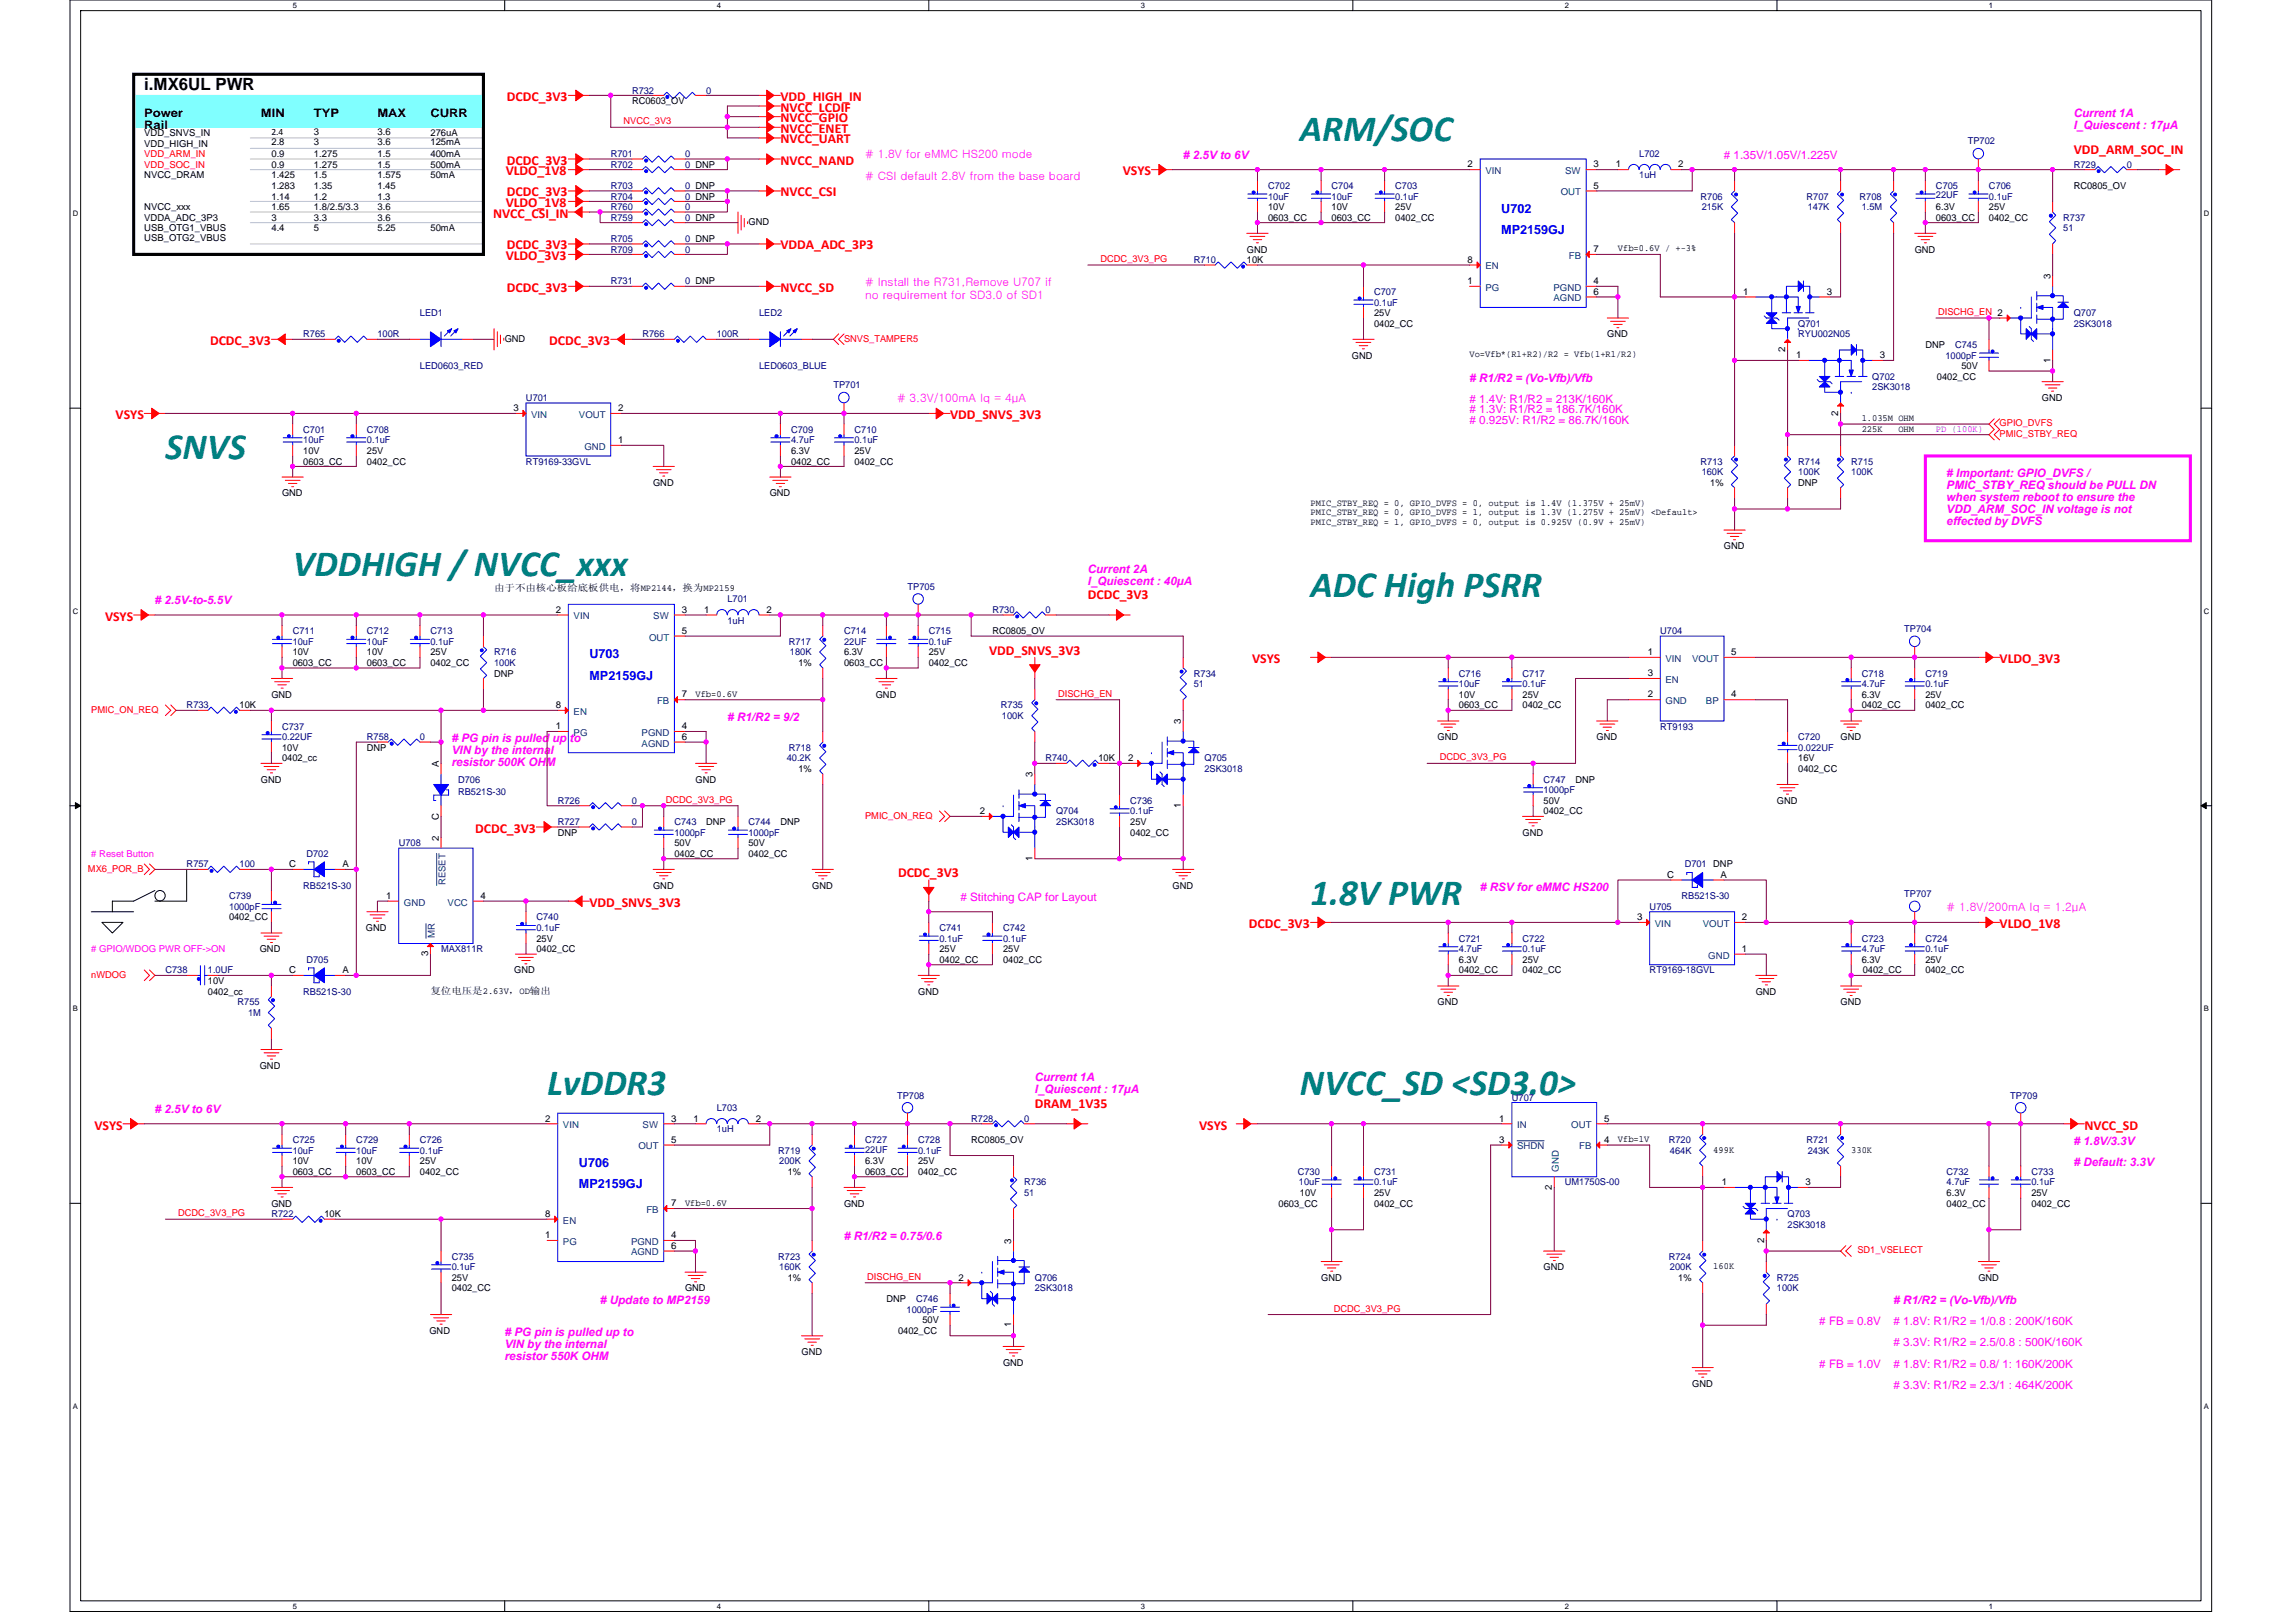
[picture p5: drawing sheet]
<svg xmlns="http://www.w3.org/2000/svg" width="297mm" height="210mm" viewBox="0 0 297 210" stroke-linecap="round" stroke-linejoin="round" font-family="sans-serif">
<defs><g id="words">
<g font-size="4.8" fill="#008080">
<text x="168.2" y="18.3">ARM/SOC</text>
<text x="21.4" y="59.4">SNVS</text>
<text x="37.9" y="74.5">VDDHIGH /NVCC_xxx</text>
<text x="169.5" y="77.3">ADC High PSRR</text>
<text x="169.5" y="117">1.8VPWR</text>
<text x="70.8" y="141.7">LvDDR3</text>
<text x="168.2" y="141.7">NVCC_SD &lt;SD3.0&gt;</text>
</g>
<text font-size="2.2" x="18.7" y="11.6">i.MX6UL PWR</text>
<g font-size="1.8" fill="#f00">
<text x="65.6" y="13.1">DCDC_3V3</text>
<text x="101" y="14.5">NVCC_LCDIF</text>
<text x="101" y="15.8">NVCC_GPIO</text>
<text x="101" y="13.1">VDD_HIGH_IN</text>
<text x="101" y="17.2">NVCC_ENET</text>
<text x="65.4" y="22.7">VLDO_1V8</text>
<text x="65.6" y="21.3">DCDC_3V3</text>
<text x="101" y="21.3">NVCC_NAND</text>
<text x="101" y="18.6">NVCC_UART</text>
<text x="145.3" y="22.7">VSYS</text>
<text x="268.3" y="19.9">VDD_ARM_SOC_IN</text>
<text x="63.8" y="28.2">NVCC_CSI_IN</text>
<text x="65.4" y="26.8">VLDO_1V8</text>
<text x="65.6" y="25.4">DCDC_3V3</text>
<text x="101" y="25.4">NVCC_CSI</text>
<text x="65.4" y="33.7">VLDO_3V3</text>
<text x="65.6" y="32.3">DCDC_3V3</text>
<text x="101" y="32.3">VDDA_ADC_3P3</text>
<text x="65.6" y="37.8">DCDC_3V3</text>
<text x="101" y="37.8">NVCC_SD</text>
<text x="27.2" y="44.6">DCDC_3V3</text>
<text x="71.1" y="44.6">DCDC_3V3</text>
<text x="15" y="54.2">VSYS</text>
<text x="122.9" y="54.2">VDD_SNVS_3V3</text>
<text x="140.7" y="77.6">DCDC_3V3</text>
<text x="13.6" y="80.3">VSYS</text>
<text x="128" y="84.7">VDD_SNVS_3V3</text>
<text x="162" y="85.8">VSYS</text>
<text x="258.7" y="85.8">VLDO_3V3</text>
<text x="61.5" y="107.7">DCDC_3V3</text>
<text x="116.2" y="113.5">DCDC_3V3</text>
<text x="76.3" y="117.3">VDD_SNVS_3V3</text>
<text x="161.6" y="120.1">DCDC_3V3</text>
<text x="258.7" y="120.1">VLDO_1V8</text>
<text x="133.9" y="143.4">DRAM_1V35</text>
<text x="12.2" y="146.1">VSYS</text>
<text x="155.1" y="146.1">VSYS</text>
<text x="269.7" y="146.1">NVCC_SD</text>
</g>
<g font-size="1.6" fill="#00f">
<text x="194.2" y="27.6">U702</text>
<text x="194.2" y="30.3">MP2159GJ</text>
<text x="76.3" y="85.2">U703</text>
<text x="76.3" y="87.9">MP2159GJ</text>
<text x="74.9" y="151">U706</text>
<text x="74.9" y="153.8">MP2159GJ</text>
</g>
<g font-size="1.5">
<text x="18.7" y="15.1">Power</text>
<text x="18.7" y="16.6">Rail</text>
<text x="33.8" y="15.1">MIN</text>
<text x="40.6" y="15.1">TYP</text>
<text x="48.8" y="15.1">MAX</text>
<text x="55.7" y="15.1">CURR</text>
</g>
<g font-size="1.5" fill="#f0f">
<text x="268.3" y="15.1">Current 1A</text>
<text x="268.3" y="16.6">I_Quiescent : 17μA</text>
<text x="111.9" y="20.5"># 1.8V for eMMC HS200 mode</text>
<text x="111.9" y="23.2"># CSI default 2.8V from the base board</text>
<text x="153.1" y="20.6"># 2.5V to 6V</text>
<text x="223" y="20.6"># 1.35V/1.05V/1.225V</text>
<text x="111.9" y="37"># Install the R731,Remove U707 if</text>
<text x="111.9" y="38.7">no requirement for SD3.0 of SD1</text>
<text x="116.1" y="52"># 3.3V/100mA Iq = 4μA</text>
<text x="190.1" y="52.1"># 1.4V: R1/R2 = 213K/160K</text>
<text x="190.1" y="53.5"># 1.3V: R1/R2 = 186.7K/160K</text>
<text x="190.1" y="49.4"># R1/R2 = (Vo-Vfb)/Vfb</text>
<text x="190.1" y="54.8"># 0.925V: R1/R2 = 86.7K/160K</text>
<text x="251.8" y="61.7"># Important: GPIO_DVFS /</text>
<text x="251.8" y="63.3">PMIC_STBY_REQ should be PULL DN</text>
<text x="251.8" y="64.8">when system reboot to ensure the</text>
<text x="251.8" y="66.4">VDD_ARM_SOC_IN voltage is not</text>
<text x="251.8" y="67.9">effected by DVFS</text>
<text x="140.7" y="74.1">Current 2A</text>
<text x="140.7" y="75.6">I_Quiescent : 40μA</text>
<text x="20" y="78.2"># 2.5V-to-5.5V</text>
<text x="94.1" y="93.3"># R1/R2 = 9/2</text>
<text x="58.4" y="96"># PG pin is pulled up to</text>
<text x="58.4" y="97.6">VIN by the internal</text>
<text x="58.4" y="99.1">resistor 500K OHM</text>
<text x="124.3" y="116.6"># Stitching CAP for Layout</text>
<text x="191.5" y="115.2"># RSV for eMMC HS200</text>
<text x="251.8" y="117.9"># 1.8V/200mA Iq = 1.2μA</text>
<text x="133.9" y="139.9">Current 1A</text>
<text x="133.9" y="141.5">I_Quiescent : 17μA</text>
<text x="20" y="144"># 2.5V to 6V</text>
<text x="268.3" y="148.1"># 1.8V/3.3V</text>
<text x="268.3" y="150.9"># Default: 3.3V</text>
<text x="109.2" y="160.5"># R1/R2 = 0.75/0.6</text>
<text x="65.3" y="172.8"># PG pin is pulled up to</text>
<text x="77.6" y="168.7"># Update to MP2159</text>
<text x="235.4" y="171.4"># FB = 0.8V</text>
<text x="245" y="171.4"># 1.8V: R1/R2 = 1/0.8 : 200K/160K</text>
<text x="245" y="168.7"># R1/R2 = (Vo-Vfb)/Vfb</text>
<text x="65.3" y="174.4">VIN by the internal</text>
<text x="65.3" y="175.9">resistor 550K OHM</text>
<text x="235.4" y="176.9"># FB = 1.0V</text>
<text x="245" y="174.2"># 3.3V: R1/R2 = 2.5/0.8 : 500K/160K</text>
<text x="245" y="176.9"># 1.8V: R1/R2 = 0.8/ 1: 160K/200K</text>
<text x="245" y="179.7"># 3.3V: R1/R2 = 2.3/1 : 464K/200K</text>
</g>
<g font-size="1.2">
<text x="18.7" y="17.6">VDD_SNVS_IN</text>
<text x="35.1" y="17.5">2.4</text>
<text x="40.6" y="17.4">3</text>
<text x="48.8" y="17.4">3.6</text>
<text x="55.7" y="17.6">276uA</text>
<text x="81.8" y="13.5">RC0603_OV</text>
<text x="18.7" y="19">VDD_HIGH_IN</text>
<text x="18.7" y="23.1">NVCC_DRAM</text>
<text x="35.1" y="21.7">0.9</text>
<text x="35.1" y="18.8">2.8</text>
<text x="35.1" y="23.1">1.425</text>
<text x="35.1" y="20.3">0.9</text>
<text x="40.6" y="21.7">1.275</text>
<text x="40.6" y="20.3">1.275</text>
<text x="40.6" y="18.8">3</text>
<text x="40.6" y="23.1">1.5</text>
<text x="48.8" y="21.7">1.5</text>
<text x="48.8" y="20.3">1.5</text>
<text x="48.8" y="18.8">3.6</text>
<text x="48.8" y="23.1">1.575</text>
<text x="55.7" y="20.3">400mA</text>
<text x="55.7" y="18.8">125mA</text>
<text x="55.7" y="21.7">500mA</text>
<text x="55.7" y="23.1">50mA</text>
<text x="189.9" y="21.7">2</text>
<text x="206.2" y="21.7">3</text>
<text x="209.1" y="21.7">1</text>
<text x="217.1" y="21.7">2</text>
<text x="18.7" y="27.2">NVCC_xxx</text>
<text x="18.7" y="28.6">VDDA_ADC_3P3</text>
<text x="18.7" y="29.9">USB_OTG1_VBUS</text>
<text x="35.1" y="24.4">1.283</text>
<text x="35.1" y="25.8">1.14</text>
<text x="35.1" y="29.9">4.4</text>
<text x="35.1" y="27.2">1.65</text>
<text x="35.1" y="28.6">3</text>
<text x="40.6" y="24.4">1.35</text>
<text x="40.6" y="25.8">1.2</text>
<text x="40.6" y="27.2">1.8/2.5/3.3</text>
<text x="40.6" y="28.6">3.3</text>
<text x="40.6" y="29.9">5</text>
<text x="48.8" y="24.4">1.45</text>
<text x="48.8" y="25.8">1.3</text>
<text x="48.8" y="27.2">3.6</text>
<text x="48.8" y="28.6">3.6</text>
<text x="48.8" y="29.9">5.25</text>
<text x="55.7" y="29.9">50mA</text>
<text x="96.8" y="29.1">GND</text>
<text x="164.1" y="28.6">0603_CC</text>
<text x="164.1" y="27.2">10V</text>
<text x="172.3" y="28.6">0603_CC</text>
<text x="172.3" y="27.2">10V</text>
<text x="180.5" y="28.6">0402_CC</text>
<text x="180.5" y="27.2">25V</text>
<text x="206.2" y="24.4">5</text>
<text x="250.5" y="27.2">6.3V</text>
<text x="250.5" y="28.6">0603_CC</text>
<text x="257.3" y="28.6">0402_CC</text>
<text x="257.3" y="27.2">25V</text>
<text x="268.3" y="24.4">RC0805_OV</text>
<text x="18.7" y="31.2">USB_OTG2_VBUS</text>
<text x="161.3" y="34">10K</text>
<text x="161.3" y="32.7">GND</text>
<text x="189.9" y="34">8</text>
<text x="206.2" y="32.6">7</text>
<text x="209.3" y="32.5">Vfb=0.6V / +-3%</text>
<text x="247.7" y="32.7">GND</text>
<text x="177.8" y="40.9">25V</text>
<text x="189.9" y="36.7">1</text>
<text x="206.2" y="38.1">6</text>
<text x="206.2" y="36.7">4</text>
<text x="225.5" y="38.1">1</text>
<text x="236.3" y="38.1">3</text>
<text x="265.3" y="36.1" transform="rotate(-90 265.3 36.1)">3</text>
<text x="65.3" y="44.2">GND</text>
<text x="174.9" y="46.4">GND</text>
<text x="177.8" y="42.3">0402_CC</text>
<text x="190.1" y="46.2">Vo=Vfb*(R1+R2)/R2 = Vfb(1+R1/R2)</text>
<text x="207.9" y="43.6">GND</text>
<text x="231" y="45.6" transform="rotate(-90 231 45.6)">2</text>
<text x="232.4" y="46.3">1</text>
<text x="243.2" y="46.3">3</text>
<text x="249.1" y="45">DNP</text>
<text x="253.8" y="47.8">50V</text>
<text x="265.3" y="46.9" transform="rotate(-90 265.3 46.9)">1</text>
<text x="66.4" y="53.2">3</text>
<text x="80" y="53.2">2</text>
<text x="237.8" y="53.8" transform="rotate(-90 237.8 53.8)">2</text>
<text x="250.6" y="49.1">0402_CC</text>
<text x="264.2" y="51.9">GND</text>
<text x="39.2" y="58.7">10V</text>
<text x="47.5" y="58.7">25V</text>
<text x="80" y="57.3">1</text>
<text x="102.3" y="58.7">6.3V</text>
<text x="110.6" y="58.7">25V</text>
<text x="240.9" y="54.5">1.035M OHM</text>
<text x="240.9" y="55.8">225K</text>
<text x="245.6" y="55.8">OHM</text>
<text x="36.5" y="64.2">GND</text>
<text x="39.2" y="60.1">0603_CC</text>
<text x="47.5" y="60.1">0402_CC</text>
<text x="84.5" y="62.8">GND</text>
<text x="99.6" y="64.2">GND</text>
<text x="102.3" y="60.1">0402_CC</text>
<text x="110.6" y="60.1">0402_CC</text>
<text x="169.5" y="65.4">PMIC_STBY_REQ = 0, GPIO_DVFS = 0, output is 1.4V (1.375V + 25mV)</text>
<text x="221.3" y="62.8">1%</text>
<text x="232.6" y="62.8">DNP</text>
<text x="169.5" y="66.7">PMIC_STBY_REQ = 0, GPIO_DVFS = 1, output is 1.3V (1.275V + 25mV) &lt;Default&gt;</text>
<text x="169.5" y="67.9">PMIC_STBY_REQ = 1, GPIO_DVFS = 0, output is 0.925V (0.9V + 25mV)</text>
<text x="223" y="71.1">GND</text>
<text x="63.9" y="76.4">由于不由核心板给底板供电，将MP2144，换为MP2159</text>
<text x="71.9" y="79.3">2</text>
<text x="88.2" y="79.3">3</text>
<text x="88.2" y="82">5</text>
<text x="91.1" y="79.3">1</text>
<text x="99.2" y="79.3">2</text>
<text x="128.4" y="82">RC0805_OV</text>
<text x="37.9" y="86.2">0603_CC</text>
<text x="37.9" y="84.8">10V</text>
<text x="47.5" y="86.2">0603_CC</text>
<text x="47.5" y="84.8">10V</text>
<text x="55.7" y="86.2">0402_CC</text>
<text x="55.7" y="84.8">25V</text>
<text x="63.9" y="87.5">DNP</text>
<text x="103.3" y="86.2">1%</text>
<text x="109.2" y="84.8">6.3V</text>
<text x="109.2" y="86.2">0603_CC</text>
<text x="120.2" y="86.2">0402_CC</text>
<text x="120.2" y="84.8">25V</text>
<text x="213.2" y="84.8">1</text>
<text x="213.2" y="87.5">3</text>
<text x="224" y="84.8">5</text>
<text x="31" y="91.7">10K</text>
<text x="35.1" y="90.3">GND</text>
<text x="71.9" y="91.6">8</text>
<text x="71.9" y="94.3">1</text>
<text x="88.2" y="95.7">6</text>
<text x="88.2" y="94.3">4</text>
<text x="88.2" y="90.2">7</text>
<text x="90" y="90.1">Vfb=0.6V</text>
<text x="113.3" y="90.3">GND</text>
<text x="152.8" y="93.7" transform="rotate(-90 152.8 93.7)">3</text>
<text x="186" y="95.8">GND</text>
<text x="188.7" y="91.7">0603_CC</text>
<text x="188.7" y="90.3">10V</text>
<text x="197" y="91.7">0402_CC</text>
<text x="197" y="90.3">25V</text>
<text x="206.6" y="95.8">GND</text>
<text x="213.2" y="90.2">2</text>
<text x="224" y="90.2">4</text>
<text x="238.1" y="95.8">GND</text>
<text x="240.9" y="90.3">6.3V</text>
<text x="240.9" y="91.7">0402_CC</text>
<text x="249.1" y="91.7">0402_CC</text>
<text x="249.1" y="90.3">25V</text>
<text x="33.8" y="101.3">GND</text>
<text x="36.5" y="97.1">10V</text>
<text x="36.5" y="98.5">0402_cc</text>
<text x="47.5" y="97.1">DNP</text>
<text x="56.8" y="99.2" transform="rotate(-90 56.8 99.2)">A</text>
<text x="90" y="101.3">GND</text>
<text x="103.3" y="99.9">1%</text>
<text x="133.6" y="100.5" transform="rotate(-90 133.6 100.5)">3</text>
<text x="142.1" y="98.5">10K</text>
<text x="146" y="98.5">2</text>
<text x="203.8" y="101.3">DNP</text>
<text x="232.6" y="98.5">16V</text>
<text x="232.6" y="99.9">0402_CC</text>
<text x="56.8" y="106.1" transform="rotate(-90 56.8 106.1)">C</text>
<text x="91.4" y="106.7">DNP</text>
<text x="101" y="106.7">DNP</text>
<text x="126.8" y="105.3">2</text>
<text x="146.2" y="106.7">25V</text>
<text x="152.8" y="104.5" transform="rotate(-90 152.8 104.5)">1</text>
<text x="199.7" y="105.4">0402_CC</text>
<text x="199.7" y="104">50V</text>
<text x="229.9" y="104">GND</text>
<text x="37.4" y="112.2">C</text>
<text x="44.3" y="112.2">A</text>
<text x="56.8" y="108.8" transform="rotate(-90 56.8 108.8)">2</text>
<text x="72.2" y="108.1">DNP</text>
<text x="87.2" y="110.8">0402_CC</text>
<text x="87.2" y="109.5">50V</text>
<text x="96.8" y="110.8">0402_CC</text>
<text x="96.8" y="109.5">50V</text>
<text x="133.6" y="111.4" transform="rotate(-90 133.6 111.4)">1</text>
<text x="146.2" y="108.1">0402_CC</text>
<text x="197" y="108.1">GND</text>
<text x="215.7" y="113.6">C</text>
<text x="222.6" y="113.6">A</text>
<text x="29.6" y="119.1">0402_CC</text>
<text x="50" y="116.3">1</text>
<text x="62.1" y="116.3">4</text>
<text x="84.5" y="115">GND</text>
<text x="105.1" y="115">GND</text>
<text x="151.7" y="115">GND</text>
<text x="211.8" y="119">3</text>
<text x="225.4" y="119">2</text>
<text x="33.6" y="123.2">GND</text>
<text x="37.4" y="125.9">C</text>
<text x="44.3" y="125.9">A</text>
<text x="47.3" y="120.5">GND</text>
<text x="55.4" y="123.7" transform="rotate(-90 55.4 123.7)">3</text>
<text x="66.5" y="125.9">GND</text>
<text x="69.4" y="123.2">0402_CC</text>
<text x="69.4" y="121.8">25V</text>
<text x="121.5" y="124.6">0402_CC</text>
<text x="121.5" y="123.2">25V</text>
<text x="129.8" y="124.6">0402_CC</text>
<text x="129.8" y="123.2">25V</text>
<text x="188.7" y="124.6">6.3V</text>
<text x="188.7" y="125.9">0402_CC</text>
<text x="197" y="125.9">0402_CC</text>
<text x="197" y="124.6">25V</text>
<text x="225.4" y="123.1">1</text>
<text x="240.9" y="124.6">6.3V</text>
<text x="241" y="125.9">0402_CC</text>
<text x="249.1" y="125.9">0402_CC</text>
<text x="249.1" y="124.6">25V</text>
<text x="26.9" y="127.3">10V</text>
<text x="26.9" y="128.7">0402_cc</text>
<text x="55.7" y="128.5">复位电压是2.63V，OD输出</text>
<text x="118.8" y="128.7">GND</text>
<text x="186" y="130">GND</text>
<text x="227.1" y="128.7">GND</text>
<text x="238.1" y="130">GND</text>
<text x="33.6" y="138.3">GND</text>
<text x="70.5" y="145.1">2</text>
<text x="86.8" y="147.8">5</text>
<text x="86.8" y="145.1">3</text>
<text x="89.7" y="145.1">1</text>
<text x="97.8" y="145.1">2</text>
<text x="125.6" y="147.9">RC0805_OV</text>
<text x="194" y="147.8">3</text>
<text x="194" y="145.1">1</text>
<text x="207.5" y="147.8">4</text>
<text x="207.5" y="145.1">5</text>
<text x="209.3" y="147.7">Vfb=1V</text>
<text x="221.7" y="149.1">499K</text>
<text x="239.5" y="149.1">330K</text>
<text x="37.9" y="152">0603_CC</text>
<text x="37.9" y="150.6">10V</text>
<text x="46.1" y="152">0603_CC</text>
<text x="46.1" y="150.6">10V</text>
<text x="54.3" y="152">0402_CC</text>
<text x="54.3" y="150.6">25V</text>
<text x="88.6" y="156">Vfb=0.6V</text>
<text x="101.9" y="152">1%</text>
<text x="111.9" y="150.6">6.3V</text>
<text x="111.9" y="152">0603_CC</text>
<text x="118.8" y="152">0402_CC</text>
<text x="118.8" y="150.6">25V</text>
<text x="168.2" y="154.7">10V</text>
<text x="177.8" y="154.7">25V</text>
<text x="200.8" y="153.9" transform="rotate(-90 200.8 153.9)">2</text>
<text x="222.8" y="153.3">1</text>
<text x="233.6" y="153.3">3</text>
<text x="251.8" y="154.7">6.3V</text>
<text x="262.8" y="154.7">25V</text>
<text x="35.1" y="156.1">GND</text>
<text x="42" y="157.5">10K</text>
<text x="70.5" y="157.4">8</text>
<text x="70.5" y="160.2">1</text>
<text x="86.8" y="161.6">6</text>
<text x="86.8" y="160.2">4</text>
<text x="86.8" y="156.1">7</text>
<text x="109.2" y="156.1">GND</text>
<text x="130.8" y="160.9" transform="rotate(-90 130.8 160.9)">3</text>
<text x="165.4" y="156.1">0603_CC</text>
<text x="177.8" y="156.1">0402_CC</text>
<text x="228.2" y="160.8" transform="rotate(-90 228.2 160.8)">2</text>
<text x="251.8" y="156.1">0402_CC</text>
<text x="262.8" y="156.1">0402_CC</text>
<text x="58.4" y="167.1">0402_CC</text>
<text x="58.4" y="165.7">25V</text>
<text x="88.6" y="167.1">GND</text>
<text x="101.9" y="165.7">1%</text>
<text x="124" y="165.7">2</text>
<text x="170.9" y="165.7">GND</text>
<text x="199.7" y="164.3">GND</text>
<text x="217.1" y="165.7">1%</text>
<text x="221.7" y="164.2">160K</text>
<text x="255.9" y="165.7">GND</text>
<text x="55.6" y="172.6">GND</text>
<text x="114.7" y="168.5">DNP</text>
<text x="116.2" y="172.6">0402_CC</text>
<text x="119.3" y="171.2">50V</text>
<text x="130.8" y="171.7" transform="rotate(-90 130.8 171.7)">1</text>
<text x="103.7" y="175.3">GND</text>
<text x="129.8" y="176.7">GND</text>
<text x="218.9" y="179.4">GND</text>
</g>
<g font-size="1.2" fill="#f00">
<text x="80.7" y="16.1">NVCC_3V3</text>
<text x="18.7" y="21.7">VDD_SOC_IN</text>
<text x="18.7" y="20.3">VDD_ARM_IN</text>
<text x="142.4" y="33.9">DCDC_3V3_PG</text>
<text x="250.7" y="40.8">DISCHG_EN 2</text>
<text x="109.2" y="44.2">SNVS_TAMPER5</text>
<text x="258.7" y="55.2">GPIO_DVFS</text>
<text x="258.7" y="56.5">PMIC_STBY_REQ</text>
<text x="11.8" y="92.2">PMIC_ON_REQ</text>
<text x="136.9" y="90.1">DISCHG_EN</text>
<text x="186.3" y="98.4">DCDC_3V3_PG</text>
<text x="86.1" y="103.9">DCDC_3V3_PG</text>
<text x="111.9" y="105.9">PMIC_ON_REQ</text>
<text x="11.4" y="112.8">MX6_POR_B</text>
<text x="11.8" y="126.5">nWDOG</text>
<text x="23" y="157.4">DCDC_3V3_PG</text>
<text x="112.2" y="165.6">DISCHG_EN</text>
<text x="240.3" y="162.2">SD1_VSELECT</text>
<text x="172.5" y="169.7">DCDC_3V3_PG</text>
</g>
<g font-size="1.2" fill="#000080">
<text x="81.8" y="12.1">R732</text>
<text x="91.4" y="12.1">0</text>
<text x="79" y="20.3">R701</text>
<text x="79" y="21.7">R702</text>
<text x="88.6" y="20.3">0</text>
<text x="88.6" y="21.7">0 DNP</text>
<text x="212.1" y="20.3">L702</text>
<text x="212.1" y="23.1">1uH</text>
<text x="254.6" y="18.7">TP702</text>
<text x="268.3" y="21.7">R729</text>
<text x="275.1" y="21.7">0</text>
<text x="79" y="24.4">R703</text>
<text x="79" y="25.8">R704</text>
<text x="79" y="27.2">R760</text>
<text x="79" y="28.6">R759</text>
<text x="88.6" y="24.4">0 DNP</text>
<text x="88.6" y="25.8">0 DNP</text>
<text x="88.6" y="27.2">0</text>
<text x="88.6" y="28.6">0 DNP</text>
<text x="164.1" y="24.4">C702</text>
<text x="164.1" y="25.8">10uF</text>
<text x="172.3" y="24.4">C704</text>
<text x="172.3" y="25.8">10uF</text>
<text x="180.5" y="24.4">C703</text>
<text x="180.5" y="25.8">0.1uF</text>
<text x="220" y="25.8">R706</text>
<text x="220.2" y="27.2">215K</text>
<text x="233.7" y="25.8">R707</text>
<text x="233.9" y="27.2">147K</text>
<text x="240.6" y="25.8">R708</text>
<text x="240.9" y="27.2">1.5M</text>
<text x="250.5" y="24.4">C705</text>
<text x="250.5" y="25.7">22UF</text>
<text x="257.3" y="24.4">C706</text>
<text x="257.3" y="25.8">0.1uF</text>
<text x="266.9" y="28.6">R737</text>
<text x="266.9" y="29.9">51</text>
<text x="79" y="31.3">R705</text>
<text x="79" y="32.7">R709</text>
<text x="88.6" y="31.3">0 DNP</text>
<text x="88.6" y="32.7">0</text>
<text x="154.4" y="34">R710</text>
<text x="54.3" y="40.9">LED1</text>
<text x="79" y="36.8">R731</text>
<text x="88.6" y="36.8">0 DNP</text>
<text x="98.2" y="40.9">LED2</text>
<text x="177.8" y="38.2">C707</text>
<text x="177.8" y="39.5">0.1uF</text>
<text x="268.3" y="40.9">Q707</text>
<text x="39.2" y="43.6">R765</text>
<text x="48.8" y="43.6">100R</text>
<text x="54.3" y="47.8">LED0603_RED</text>
<text x="83.1" y="43.6">R766</text>
<text x="92.7" y="43.6">100R</text>
<text x="98.2" y="47.8">LED0603_BLUE</text>
<text x="232.6" y="42.3">Q701</text>
<text x="232.6" y="43.6">RYU002N05</text>
<text x="251.7" y="46.4">1000pF</text>
<text x="252.9" y="45">C745</text>
<text x="268.3" y="42.3">2SK3018</text>
<text x="68" y="51.9">U701</text>
<text x="107.8" y="50.2">TP701</text>
<text x="242.2" y="49.1">Q702</text>
<text x="242.2" y="50.5">2SK3018</text>
<text x="39.2" y="56">C701</text>
<text x="39.2" y="57.4">10uF</text>
<text x="47.5" y="56">C708</text>
<text x="47.5" y="57.4">0.1uF</text>
<text x="102.3" y="56">C709</text>
<text x="102.3" y="57.4">4.7uF</text>
<text x="110.6" y="56">C710</text>
<text x="110.6" y="57.4">0.1uF</text>
<text x="68" y="60.1">RT9169-33GVL</text>
<text x="220" y="60.1">R713</text>
<text x="220.2" y="61.5">160K</text>
<text x="232.6" y="60.1">R714</text>
<text x="232.6" y="61.5">100K</text>
<text x="239.5" y="60.1">R715</text>
<text x="239.5" y="61.5">100K</text>
<text x="94.1" y="77.9">L701</text>
<text x="117.4" y="76.3">TP705</text>
<text x="37.9" y="82">C711</text>
<text x="37.9" y="83.4">10uF</text>
<text x="47.5" y="82">C712</text>
<text x="47.5" y="83.4">10uF</text>
<text x="55.7" y="82">C713</text>
<text x="55.7" y="83.4">0.1uF</text>
<text x="94.1" y="80.7">1uH</text>
<text x="102.1" y="83.4">R717</text>
<text x="109.2" y="82">C714</text>
<text x="109.2" y="83.4">22UF</text>
<text x="120.2" y="82">C715</text>
<text x="120.2" y="83.4">0.1uF</text>
<text x="128.4" y="79.3">R730</text>
<text x="135.3" y="79.3">0</text>
<text x="214.8" y="82">U704</text>
<text x="246.4" y="81.8">TP704</text>
<text x="63.9" y="84.8">R716</text>
<text x="63.9" y="86.2">100K</text>
<text x="102.2" y="84.8">180K</text>
<text x="154.4" y="87.5">R734</text>
<text x="154.4" y="88.9">51</text>
<text x="188.7" y="87.5">C716</text>
<text x="188.7" y="88.9">10uF</text>
<text x="197" y="87.5">C717</text>
<text x="197" y="88.9">0.1uF</text>
<text x="240.9" y="87.5">C718</text>
<text x="240.9" y="88.9">4.7uF</text>
<text x="249.1" y="87.5">C719</text>
<text x="249.1" y="88.9">0.1uF</text>
<text x="24.1" y="91.7">R733</text>
<text x="36.5" y="94.4">C737</text>
<text x="36.5" y="95.8">0.22UF</text>
<text x="47.5" y="95.8">R758</text>
<text x="54.3" y="95.8">0</text>
<text x="129.5" y="91.7">R735</text>
<text x="129.6" y="93">100K</text>
<text x="214.8" y="94.4">RT9193</text>
<text x="232.6" y="95.8">C720</text>
<text x="59.3" y="101.3">D706</text>
<text x="101.8" y="98.5">40.2K</text>
<text x="102.1" y="97.1">R718</text>
<text x="135.3" y="98.5">R740</text>
<text x="155.8" y="98.5">Q705</text>
<text x="155.8" y="99.9">2SK3018</text>
<text x="199.7" y="101.3">C747</text>
<text x="232.6" y="97.1">0.022UF</text>
<text x="59.3" y="102.9">RB521S-30</text>
<text x="72.2" y="104">R726</text>
<text x="72.2" y="106.7">R727</text>
<text x="81.8" y="104">0</text>
<text x="81.8" y="106.7">0</text>
<text x="87.2" y="106.7">C743</text>
<text x="96.8" y="106.7">C744</text>
<text x="136.6" y="105.4">Q704</text>
<text x="136.6" y="106.7">2SK3018</text>
<text x="146.2" y="104">C736</text>
<text x="146.2" y="105.4">0.1uF</text>
<text x="199.7" y="102.6">1000pF</text>
<text x="24.1" y="112.2">R757</text>
<text x="31" y="112.2">100</text>
<text x="39.6" y="110.8">D702</text>
<text x="51.6" y="109.5">U708</text>
<text x="87.2" y="108.1">1000pF</text>
<text x="96.8" y="108.1">1000pF</text>
<text x="217.9" y="112.2">D701 DNP</text>
<text x="29.6" y="116.3">C739</text>
<text x="29.6" y="117.7">1000pF</text>
<text x="39.2" y="115">RB521S-30</text>
<text x="69.4" y="119.1">C740</text>
<text x="213.4" y="117.7">U705</text>
<text x="217.5" y="116.3">RB521S-30</text>
<text x="246.4" y="116.1">TP707</text>
<text x="21.4" y="125.9">C738</text>
<text x="26.9" y="125.9">1.0UF</text>
<text x="39.6" y="124.6">D705</text>
<text x="57.1" y="123.2">MAX811R</text>
<text x="69.4" y="120.5">0.1uF</text>
<text x="121.5" y="120.5">C741</text>
<text x="121.5" y="121.8">0.1uF</text>
<text x="129.8" y="120.5">C742</text>
<text x="129.8" y="121.8">0.1uF</text>
<text x="188.7" y="121.8">C721</text>
<text x="188.7" y="123.2">4.7uF</text>
<text x="197" y="121.8">C722</text>
<text x="197" y="123.2">0.1uF</text>
<text x="213.4" y="125.9">RT9169-18GVL</text>
<text x="240.9" y="121.8">C723</text>
<text x="240.9" y="123.2">4.7uF</text>
<text x="249.1" y="121.8">C724</text>
<text x="249.1" y="123.2">0.1uF</text>
<text x="30.7" y="130">R755</text>
<text x="32.1" y="131.4">1M</text>
<text x="39.2" y="128.7">RB521S-30</text>
<text x="92.7" y="143.8">L703</text>
<text x="116.1" y="142.1">TP708</text>
<text x="195.6" y="142.4">U707</text>
<text x="260.1" y="142.1">TP709</text>
<text x="37.9" y="147.9">C725</text>
<text x="37.9" y="149.3">10uF</text>
<text x="46.1" y="147.9">C729</text>
<text x="46.1" y="149.3">10uF</text>
<text x="54.3" y="147.9">C726</text>
<text x="54.3" y="149.3">0.1uF</text>
<text x="92.7" y="146.5">1uH</text>
<text x="100.7" y="149.3">R719</text>
<text x="111.9" y="147.9">C727</text>
<text x="111.9" y="149.1">22UF</text>
<text x="118.8" y="147.9">C728</text>
<text x="118.8" y="149.3">0.1uF</text>
<text x="125.6" y="145.1">R728</text>
<text x="132.5" y="145.1">0</text>
<text x="215.9" y="147.9">R720</text>
<text x="216" y="149.3">464K</text>
<text x="233.7" y="147.9">R721</text>
<text x="233.9" y="149.3">243K</text>
<text x="100.8" y="150.6">200K</text>
<text x="132.5" y="153.4">R736</text>
<text x="132.5" y="154.7">51</text>
<text x="167.9" y="152">C730</text>
<text x="168" y="153.4">10uF</text>
<text x="177.8" y="152">C731</text>
<text x="177.8" y="153.4">0.1uF</text>
<text x="202.5" y="153.4">UM1750S-00</text>
<text x="251.8" y="152">C732</text>
<text x="251.8" y="153.4">4.7uF</text>
<text x="262.8" y="152">C733</text>
<text x="262.8" y="153.4">0.1uF</text>
<text x="35.1" y="157.5">R722</text>
<text x="231.3" y="157.5">Q703</text>
<text x="231.3" y="158.9">2SK3018</text>
<text x="58.4" y="163">C735</text>
<text x="58.4" y="164.3">0.1uF</text>
<text x="100.7" y="163">R723</text>
<text x="100.8" y="164.3">160K</text>
<text x="133.9" y="165.7">Q706</text>
<text x="133.9" y="167.1">2SK3018</text>
<text x="215.9" y="163">R724</text>
<text x="216" y="164.3">200K</text>
<text x="229.9" y="165.7">R725</text>
<text x="229.9" y="167.1">100K</text>
<text x="117.3" y="169.8">1000pF</text>
<text x="118.5" y="168.5">C746</text>
</g>
<g font-size="1.2" fill="#004080">
<text x="192.2" y="22.5">VIN</text>
<text x="202.5" y="22.5">SW</text>
<text x="201.9" y="25.3">OUT</text>
<text x="192.2" y="34.9">EN</text>
<text x="203" y="33.5">FB</text>
<text x="192.2" y="37.6">PG</text>
<text x="201" y="39">AGND</text>
<text x="201" y="37.6">PGND</text>
<text x="68.7" y="54.1">VIN</text>
<text x="74.9" y="54.1">VOUT</text>
<text x="75.6" y="58.2">GND</text>
<text x="74.2" y="80.1">VIN</text>
<text x="84" y="82.9">OUT</text>
<text x="84.5" y="80.1">SW</text>
<text x="215.5" y="85.6">VIN</text>
<text x="215.5" y="88.3">EN</text>
<text x="218.9" y="85.6">VOUT</text>
<text x="74.2" y="92.5">EN</text>
<text x="74.2" y="95.2">PG</text>
<text x="83" y="95.2">PGND</text>
<text x="85" y="91.1">FB</text>
<text x="215.5" y="91.1">GND</text>
<text x="220.7" y="91.1">BP</text>
<text x="83" y="96.6">AGND</text>
<text x="52.3" y="117.2">GND</text>
<text x="57.6" y="114.6" transform="rotate(-90 57.6 114.6)">RESET</text>
<text x="57.9" y="117.2">VCC</text>
<text x="214.1" y="119.9">VIN</text>
<text x="220.3" y="119.9">VOUT</text>
<text x="56.3" y="121.4" transform="rotate(-90 56.3 121.4)">MR</text>
<text x="221" y="124">GND</text>
<text x="72.8" y="146">VIN</text>
<text x="82.6" y="148.7">OUT</text>
<text x="83.1" y="146">SW</text>
<text x="196.3" y="146">IN</text>
<text x="196.3" y="148.7">SHDN</text>
<text x="203.3" y="146">OUT</text>
<text x="204.3" y="148.7">FB</text>
<text x="201.7" y="151.6" transform="rotate(-90 201.7 151.6)">GND</text>
<text x="72.8" y="158.3">EN</text>
<text x="72.8" y="161.1">PG</text>
<text x="81.6" y="161.1">PGND</text>
<text x="83.6" y="156.9">FB</text>
<text x="81.6" y="162.4">AGND</text>
</g>
<text font-size="1.2" fill="#8000ff" x="250.5" y="55.8">PD (100K)</text>
<g font-size="1.2" fill="#f0f">
<text x="11.8" y="110.8"># Reset Button</text>
<text x="11.8" y="123.2"># GPIO/WDOG PWR OFF-&gt;ON</text>
</g>
<g font-size="1">
<text x="37.9" y="1">5</text>
<text x="92.7" y="1">4</text>
<text x="147.6" y="1">3</text>
<text x="202.5" y="1">2</text>
<text x="257.3" y="1">1</text>
<text x="9.4" y="28">D</text>
<text x="285.1" y="28">D</text>
<text x="9.4" y="79.4">C</text>
<text x="285.1" y="79.4">C</text>
<text x="9.4" y="130.9">B</text>
<text x="285.1" y="130.9">B</text>
<text x="9.4" y="182.3">A</text>
<text x="285.1" y="182.3">A</text>
<text x="37.9" y="208.2">5</text>
<text x="92.7" y="208.2">4</text>
<text x="147.6" y="208.2">3</text>
<text x="202.5" y="208.2">2</text>
<text x="257.3" y="208.2">1</text>
</g>
</g></defs>
<path d="M9.1 0h277v208.5h-277zM10.4 1.4h274.4v205.7h-274.4z" fill="none" stroke="#000" stroke-width=".13"/>
<g fill="#fff">
<path d="M37.9 .1h.5v1.1h-.5z"/>
<path d="M37.9 207.3h.5v1.1h-.5z"/>
</g>
<path d="M65.3 0v1.4M65.3 207.1v1.4" fill="none" stroke="#000" stroke-width=".13"/>
<g fill="#fff">
<path d="M92.7 .1h.6v1.1h-.6z"/>
<path d="M92.7 207.3h.6v1.1h-.6z"/>
</g>
<path d="M120.2 0v1.4M120.2 207.1v1.4" fill="none" stroke="#000" stroke-width=".13"/>
<g fill="#fff">
<path d="M147.6 .1h.5v1.1h-.5z"/>
<path d="M147.6 207.3h.5v1.1h-.5z"/>
</g>
<path d="M175 0v1.4M175 207.1v1.4" fill="none" stroke="#000" stroke-width=".13"/>
<g fill="#fff">
<path d="M202.5 .1h.5v1.1h-.5z"/>
<path d="M202.5 207.3h.5v1.1h-.5z"/>
</g>
<path d="M229.9 0v1.4M229.9 207.1v1.4" fill="none" stroke="#000" stroke-width=".13"/>
<g fill="#fff">
<path d="M257.3 .1h.6v1.1h-.6z"/>
<path d="M257.3 207.3h.6v1.1h-.6z"/>
<path d="M9.4 27.1h.7v1.1h-.7z"/>
<path d="M285.1 27.1h.7v1.1h-.7z"/>
<path d="M9.4 78.5h.7v1.1h-.7z"/>
<path d="M285.1 78.5h.7v1.1h-.7z"/>
</g>
<path d="M9.1 52.8h1.3M284.8 52.8h1.3" fill="none" stroke="#000" stroke-width=".13"/>
<g fill="#fff">
<path d="M9.4 130h.7v1.1h-.7z"/>
<path d="M285.1 130h.7v1.1h-.7z"/>
</g>
<path d="M9.1 104.2h1.3M284.8 104.2h1.3" fill="none" stroke="#000" stroke-width=".13"/>
<path d="M9.8 103.8l.6 .4-.6 .4zM284.8 104.2l.6-.4v.8z" fill="#000" stroke="#000" stroke-width=".13"/>
<g fill="#fff">
<path d="M9.4 181.4h.7v1.1h-.7z"/>
<path d="M285.1 181.4h.7v1.1h-.7z"/>
</g>
<g fill="none" stroke="#000" stroke-width=".13">
<path d="M11.8 118h5.5M13.2 119.3h2.7l-1.4 1.4zM20 115.2l-2.7 1.4h-2.8v1.4M24.1 112.5v4.1h-4.1M9.1 155.7h1.3M284.8 155.7h1.3"/>
<circle cx="20.7" cy="115.9" r=".67"/>
</g>
<path d="M32.4 17.8h30.1M32.4 19.2h30.1M32.4 20.6h30.1M32.4 21.9h30.1M32.4 26.1h30.1M32.4 27.4h30.1M32.4 28.8h30.1M32.4 31.6h30.1" fill="none" stroke="#c0c0c0" stroke-width=".13"/>
<path d="M17.3 12.3v4.2h45.2v-4.2z" fill-rule="evenodd" fill="#80ffff" stroke="#80ffff" stroke-width=".13"/>
<path d="M17.3 9.6h45.2v23.3h-45.2z" fill="none" stroke="#000" stroke-width=".4"/>
<path d="M249.1 59h34.3v11h-34.3z" fill="none" stroke="#f0f" stroke-width=".4"/>
<g fill="none" stroke="#f00" stroke-width=".13">
<path d="M73.5 12.3h1.5M75.3 12.3h1M84.5 12.3h1.4M90 12.3h1.4M98.2 13.7h1M98.2 15.1h1M98.2 12.3h1M98.2 16.5h1M98.2 17.8h1M99.5 13.7h1.5M99.5 15.1h1.5M99.5 12.3h1.5"/>
<path d="M99.5 16.5h1.5M99.5 17.8h1.5M73.5 24.7h1.5M73.5 21.9h1.5M73.5 32.9h1.5M73.5 31.6h1.5M73.5 26.1h1.5M73.5 37h1.5M73.5 20.6h1.5M73.5 27.4h1.5M75.3 24.7h1M75.3 21.9h1"/>
<path d="M75.3 32.9h1M75.3 31.6h1M75.3 26.1h1M75.3 37h1M75.3 20.6h1M75.3 27.4h1M81.8 24.7h1.3M81.8 26.1h1.3M81.8 31.6h1.3M81.8 32.9h1.3M81.8 37h1.3M81.8 20.6h1.3"/>
<path d="M81.8 27.4h1.3M81.8 21.9h1.3M81.8 28.8h1.3M87.2 24.7h1.4M87.2 26.1h1.4M87.2 31.6h1.4M87.2 32.9h1.4M87.2 37h1.4M87.2 20.6h1.4M87.2 27.4h1.4M87.2 21.9h1.4M87.2 28.8h1.4"/>
<path d="M95.5 27.4v2.8M95.9 27.9v1.9M96.3 28.3v1.1M96.7 28.7v.2M98.2 24.7h1M98.2 20.6h1M98.2 31.6h1M98.2 37h1M99.5 24.7h1.5M99.5 20.6h1.5M99.5 31.6h1.5M99.5 37h1.5"/>
<path d="M149 21.9h1.5M150.7 21.9h1M155.8 34.3h1.4M161.3 30.2h2.8M161.3 34.3h1.4M161.7 30.6h1.9M162.1 31h1.1M162.5 31.4h.3M162.7 23.3v1.4M162.7 26.1v1.3M170.9 23.3v1.4M170.9 26.1v1.3"/>
<path d="M176.4 37v1.4M176.4 39.8v1.3M179.1 23.3v1.4M179.1 26.1v1.3M190.1 34.3h1.4M190.1 37h1.4M190.1 21.9h1.4M205.2 21.9h1.4M205.2 38.4h1.4M205.2 37h1.4M205.2 24.7h1.4M205.2 32.9h1.4"/>
<path d="M209.3 21.9h1.4M216.2 21.9h1.3M224.4 23.3v1.4M224.4 28.8v1.4M225.8 38.4h1.3M235.4 38.4h1.3M238.1 23.3v1.4M238.1 28.8v1.4M245 23.3v1.4M245 28.8v1.4M247.7 30.2h2.8M248.1 30.6h2"/>
<path d="M248.5 31h1.1M249 31.4h.2M249.1 23.3v1.4M249.1 26.1v1.3M255.9 20.6v1.3M255.9 23.3v1.4M255.9 26.1v1.3M265.6 26.1v1.3M265.6 31.6v1.3M265.6 35.7v1.3M269.7 21.9h1.3M275.1 21.9h1.4"/>
<path d="M279.3 21.9h.9M280.5 21.9h1.5M18.7 53.5h1.5M20.4 53.5h1M35.1 43.9h1.5M36.9 43.9h1M37.9 54.9v1.3M37.9 57.6v1.4M42 43.9h1.3M46.1 54.9v1.3M46.1 57.6v1.4M47.5 43.9h1.3"/>
<path d="M53 43.9h1.3M59.8 43.9h1.4M63.9 42.5v2.8M64.3 42.9v2M64.7 43.3v1.1M65.2 43.8v.2M66.7 53.5h1.3M79 57.6h1.4M79 53.5h1.4M79 43.9h1.5M80.8 43.9h1M85.9 43.9h1.3"/>
<path d="M91.4 43.9h1.3M96.8 43.9h1.4M101 54.9v1.3M101 57.6v1.4M103.7 43.9h1.4M108.5 43.2l-.7 .7 .7 .7M109.2 54.9v1.3M109.2 57.6v1.4M109.2 52.1v1.4M109.2 43.2l-.7 .7 .7 .7M120.2 53.5h.9M121.4 53.5h1.5"/>
<path d="M175 43.9h2.8M175.4 44.3h2M175.8 44.7h1.1M176.3 45.1h.2M207.9 41.1h2.8M208.4 41.6h1.9M208.8 42h1.1M209.2 42.4h.2M224.4 57.6v1.4M231.3 43.9v1.4M231.3 57.6v1.4M232.6 46.6h1.4"/>
<path d="M238.1 57.6v1.4M238.1 52.1v1.4M242.2 46.6h1.4M257.3 43.9v1.4M257.3 46.6v1.4M258 54.2l-.7 .7 .7 .7-.7 .6 .7 .7M258.7 54.2l-.7 .7 .7 .7-.7 .6 .7 .7M258.7 41.1h1.4M264.2 49.4h2.7M264.6 49.8h1.9M265 50.2h1.1M265.4 50.6h.3"/>
<path d="M265.6 45.3v1.3M17.3 79.6h1.5M19.1 79.6h.9M36.5 61.7h2.7M36.9 62.1h1.9M37.3 62.5h1.1M37.7 63h.3M72.2 79.6h1.3M84.5 60.3h2.7M84.9 60.8h1.9M85.3 61.2h1.1M85.7 61.6h.3"/>
<path d="M87.2 79.6h1.4M91.4 79.6h1.3M98.2 79.6h1.4M99.6 61.7h2.7M100 62.1h1.9M100.4 62.5h1.1M100.8 63h.3M118.8 78.2v1.4M129.8 79.6h1.3M135.3 79.6h1.3M143.5 79.6h.9M144.7 79.6h1.5"/>
<path d="M223 68.6h2.8M223.4 69h2M223.9 69.4h1.1M224.3 69.8h.2M224.4 63.1v1.4M231.3 63.1v1.4M238.1 63.1v1.4M21.4 91.2l.7 .7-.7 .7M22.1 91.2l.7 .7-.7 .7M25.5 91.9h1.4M31 91.9h1.4M33.8 98.8h2.7"/>
<path d="M34.2 99.2h1.9M34.6 99.6h1.1M35 100h.3M35.1 93.3v1.3M35.1 96v1.4M35.1 87.8h2.8M35.5 88.2h2M35.9 88.6h1.1M36.4 89h.2M36.5 80.9v1.4M36.5 83.7v1.3M46.1 80.9v1.4"/>
<path d="M46.1 83.7v1.3M48.8 96h1.4M54.3 80.9v1.4M54.3 83.7v1.3M54.3 96h1.4M57.1 98.8v1.3M62.5 82.3v1.4M62.5 87.8v1.4M72.2 91.9h1.3M72.2 94.6h1.3M87.2 96h1.4M87.2 94.6h1.4"/>
<path d="M87.2 82.3h1.4M87.2 90.5h1.4M90 98.8h2.7M90.4 99.2h1.9M90.8 99.6h1.1M91.2 100h.3M106.4 94.6v1.4M106.4 80.9v1.4M106.4 86.4v1.4M113.3 87.8h2.8M113.7 88.2h1.9M114.1 88.6h1.1"/>
<path d="M114.5 89h.3M114.7 80.9v1.4M114.7 83.7v1.3M118.8 80.9v1.4M118.8 83.7v1.3M133.9 86.8v1M133.9 85v1.6M133.9 89.2v1.3M133.9 94.6v1.4M136.6 98.8h1.4M142.1 98.8h1.4M146.2 98.8h1.4"/>
<path d="M153.1 93.3v1.3M153.1 85v1.4M153.1 90.5v1.4M169.5 85h1.5M171.3 85h1M186 93.3h2.7M186.4 93.7h1.9M186.8 94.1h1.1M187.2 94.5h.3M187.4 86.4v1.4M187.4 89.2v1.3M195.6 86.4v1.4"/>
<path d="M195.6 89.2v1.3M206.6 93.3h2.7M207 93.7h1.9M207.4 94.1h1.1M207.8 94.5h.3M210.7 85h4.1M210.7 87.8h4.1M210.7 90.5h4.1M223 85h4.1M223 90.5h4.1M231.3 94.6v1.4M231.3 97.4v1.4"/>
<path d="M238.1 93.3h2.8M238.5 93.7h1.9M238.9 94.1h1.1M239.3 94.5h.3M239.5 86.4v1.4M239.5 89.2v1.3M247.7 86.4v1.4M247.7 89.2v1.3M247.7 83.7v1.3M255.9 85h1M257.2 85h1.5M18.7 111.8l.6 .7-.6 .7"/>
<path d="M19.3 111.8l.7 .7-.7 .7M25.5 112.5h1.4M31 112.5h1.4M35.1 115.2v1.4M35.1 118v1.3M37.9 112.5h1.3M43.3 112.5h1.4M47.5 118h2.7M47.9 118.4h1.9M48.3 118.8h1.1M48.7 119.2h.3M50.2 116.6h1.4"/>
<path d="M57.1 104.2v1.4M57.1 108.4v1.3M61.2 116.6h1.3M68 118v1.3M69.4 107h1.5M71.2 107h1M73.5 116.6h1M74.8 116.6h1.5M74.9 104.2h1.4M74.9 107h1.4M80.4 104.2h1.4M80.4 107h1.4"/>
<path d="M84.5 112.5h2.7M84.9 112.9h1.9M85.3 113.3h1.1M85.7 113.7h.3M85.9 105.6v1.4M85.9 108.4v1.3M95.5 105.6v1.4M95.5 108.4v1.3M105.1 112.5h2.7M105.5 112.9h1.9M105.9 113.3h1.1M106.3 113.7h.3"/>
<path d="M106.4 100.1v1.4M120.2 115.6v1M120.2 113.9v1.5M120.2 119.3v1.4M121.5 104.9l.7 .7-.7 .7M122.2 104.9l.7 .7-.7 .7M127 105.6h1.4M128.4 119.3v1.4M133.9 109.7v1.4M133.9 100.1v1.4M144.8 102.9v1.3M144.8 105.6v1.4"/>
<path d="M151.7 112.5h2.7M152.1 112.9h1.9M152.5 113.3h1.1M152.9 113.7h.3M153.1 102.9v1.3M169.5 119.3h1.5M171.3 119.3h1M197 105.6h2.7M197.4 106h1.9M197.8 106.4h1.1M198.2 106.8h.3M198.3 100.1v1.4"/>
<path d="M198.3 102.9v1.3M212.1 119.3h1.3M216.2 113.9h1.3M221.7 113.9h1.3M224.4 119.3h1.4M229.9 101.5h2.7M230.3 101.9h1.9M230.7 102.3h1.1M231.1 102.7h.3M247.7 118v1.3M255.9 119.3h1M257.2 119.3h1.5"/>
<path d="M18.7 125.5l.6 .7-.6 .7M19.3 125.5l.7 .7-.7 .7M24.1 126.2h1.4M26.9 126.2h1.4M33.8 135.8h2.7M33.8 120.7h2.7M34.2 136.2h1.9M34.2 121.1h1.9M34.6 136.6h1.1M34.6 121.5h1.1M35 137h.3M35 121.9h.3"/>
<path d="M35.1 127.6v1.3M35.1 133.1v1.3M37.9 126.2h1.3M43.3 126.2h1.4M55.7 122.1v1.3M66.7 123.4h2.7M67.1 123.9h1.9M67.5 124.3h1.1M67.9 124.7h.3M68 120.7v1.4M118.8 126.2h2.7M119.2 126.6h1.9"/>
<path d="M119.6 127h1.1M120 127.4h.3M120.2 122.1v1.3M128.4 122.1v1.3M186 127.6h2.7M186.4 128h1.9M186.8 128.4h1.1M187.2 128.8h.3M187.4 120.7v1.4M187.4 123.4v1.4M195.6 120.7v1.4M195.6 123.4v1.4"/>
<path d="M224.4 123.4h1.4M227.1 126.2h2.8M227.6 126.6h1.9M228 127h1.1M228.4 127.4h.3M238.1 127.6h2.8M238.5 128h1.9M238.9 128.4h1.1M239.3 128.8h.3M239.5 120.7v1.4M239.5 123.4v1.4M247.7 120.7v1.4"/>
<path d="M247.7 123.4v1.4M15.9 145.4h1.5M17.7 145.4h1M35.1 153.6h2.8M35.5 154h2M35.9 154.5h1.1M36.4 154.9h.2M36.5 146.8v1.3M36.5 149.5v1.4M36.5 157.7h1.4M42 157.7h1.3M44.7 146.8v1.3"/>
<path d="M44.7 149.5v1.4M53 146.8v1.3M53 149.5v1.4M70.8 157.7h1.4M70.8 145.4h1.4M85.9 145.4h1.3M85.9 148.1h1.3M85.9 156.4h1.3M90 145.4h1.4M96.8 145.4h1.4M105.1 146.8v1.3M105.1 152.3v1.3"/>
<path d="M109.2 153.6h2.7M109.6 154h1.9M110 154.5h1.1M110.4 154.9h.3M110.6 146.8v1.3M110.6 149.5v1.4M117.4 146.8v1.3M117.4 149.5v1.4M117.4 144v1.4M127 145.4h1.4M131.1 150.9v1.4M131.1 156.4v1.3"/>
<path d="M132.5 145.4h1.4M138 145.4h1M139.2 145.4h1.5M159.9 145.4h1.5M161.7 145.4h1M172.3 150.9v1.4M172.3 153.6v1.4M176.4 150.9v1.4M176.4 153.6v1.4M194.2 145.4h1.4M194.2 148.1h1.4M201.1 152.3v1.3"/>
<path d="M206.6 148.1h1.3M206.6 145.4h1.3M220.3 145.4v1.4M220.3 150.9v1.4M223 153.6h1.4M228.5 159.1v1.4M232.6 153.6h1.4M238.1 145.4v1.4M238.1 150.9v1.4M257.3 150.9v1.4M257.3 153.6v1.4M261.4 144v1.4"/>
<path d="M261.4 150.9v1.4M261.4 153.6v1.4M266.9 145.4h1M268.2 145.4h1.5M55.7 170.1h2.7M56.1 170.5h1.9M56.5 170.9h1.1M56.9 171.3h.3M57.1 161.9v1.3M57.1 164.6v1.4M70.8 160.5h1.4M85.9 161.9h1.3"/>
<path d="M85.9 160.5h1.3M88.6 164.6h2.8M89 165h1.9M89.4 165.4h1.1M89.8 165.8h.3M103.7 172.8h2.7M104.1 173.2h1.9M104.5 173.7h1.1M104.9 174.1h.3M105.1 160.5v1.4M105.1 166v1.3M122.9 167.3v1.4"/>
<path d="M122.9 170.1v1.4M124.3 166h1.3M129.8 174.2h2.7M130.2 174.6h1.9M130.6 175h1.1M131 175.4h.3M131.1 170.1v1.4M131.1 160.5v1.4M170.9 163.2h2.7M171.3 163.6h1.9M171.7 164h1.1M172.1 164.5h.3"/>
<path d="M199.7 161.9h2.8M200.1 162.3h2M200.5 162.7h1.1M201 163.1h.2M218.9 176.9h2.8M219.3 177.4h2M219.7 177.8h1.1M220.2 178.2h.2M220.3 160.5v1.4M220.3 166v1.3M228.5 163.2v1.4M228.5 168.7v1.4"/>
<path d="M238.8 161.2l-.7 .7 .7 .6M239.5 161.2l-.7 .7 .7 .6M255.9 163.2h2.8M256.4 163.6h1.9M256.8 164h1.1M257.2 164.5h.2"/>
</g>
<g fill="#f00" stroke="#f00" stroke-width=".13">
<path d="M147.2 98.4l.4 .4-.4 .4z"/>
<path d="M213 118.9l.4 .4-.4 .4z"/>
<path d="M128 105.2l.4 .4-.4 .4z"/>
<path d="M238.1 52.1l.4 .4h-.8z"/>
<path d="M231.3 43.9l.4 .4h-.8z"/>
<path d="M195.2 147.7l.4 .4-.4 .4z"/>
<path d="M206.6 148.1l.4-.4v.8z"/>
<path d="M205.2 32.9l.4-.4v.8z"/>
<path d="M191.1 33.9l.4 .4-.4 .4z"/>
<path d="M87.2 90.5l.4-.4v.8z"/>
<path d="M73.1 91.5l.4 .4-.4 .4z"/>
<path d="M259.7 40.7l.4 .4-.4 .5z"/>
<path d="M85.9 156.4l.4-.4v.8z"/>
<path d="M71.8 157.3l.4 .4-.4 .4z"/>
<path d="M228.1 159.5l.4-.4 .4 .4z"/>
<path d="M125.2 165.6l.4 .4-.4 .4z"/>
<path d="M55.3 122.5l.4-.4 .4 .4z"/>
<path d="M67.6 53.1l.4 .4-.4 .4z"/>
<path d="M121.1 52.8l1 .7-1 .7z" fill-rule="evenodd"/>
<path d="M19.6 52.8l1 .7-1 .7z" fill-rule="evenodd"/>
<path d="M256.9 118.6l1 .7-1 .7z" fill-rule="evenodd"/>
<path d="M170.5 118.6l1 .7-1 .7z" fill-rule="evenodd"/>
<path d="M139 144.7l.9 .7-.9 .7z" fill-rule="evenodd"/>
<path d="M149.9 21.3l1 .6-1 .7z" fill-rule="evenodd"/>
<path d="M280.2 21.3l1 .6-1 .7z" fill-rule="evenodd"/>
<path d="M18.2 78.9l1 .7-1 .6z" fill-rule="evenodd"/>
<path d="M144.4 78.9l1 .7-1 .6z" fill-rule="evenodd"/>
<path d="M170.5 84.3l1 .7-1 .7z" fill-rule="evenodd"/>
<path d="M16.9 144.7l.9 .7-.9 .7z" fill-rule="evenodd"/>
<path d="M256.9 84.3l1 .7-1 .7z" fill-rule="evenodd"/>
<path d="M160.9 144.7l1 .7-1 .7z" fill-rule="evenodd"/>
<path d="M267.9 144.7l.9 .7-.9 .7z" fill-rule="evenodd"/>
<path d="M74.5 24l1 .7-1 .7z" fill-rule="evenodd"/>
<path d="M99.2 24l.9 .7-.9 .7z" fill-rule="evenodd"/>
<path d="M99.2 13l.9 .7-.9 .7z" fill-rule="evenodd"/>
<path d="M99.2 14.4l.9 .7-.9 .7z" fill-rule="evenodd"/>
<path d="M99.2 19.9l.9 .7-.9 .7z" fill-rule="evenodd"/>
<path d="M74.5 21.3l1 .6-1 .7z" fill-rule="evenodd"/>
<path d="M99.2 30.9l.9 .7-.9 .6z" fill-rule="evenodd"/>
<path d="M74.5 32.2l1 .7-1 .7z" fill-rule="evenodd"/>
<path d="M74.5 30.9l1 .7-1 .6z" fill-rule="evenodd"/>
<path d="M99.2 11.7l.9 .6-.9 .7z" fill-rule="evenodd"/>
<path d="M99.2 15.8l.9 .7-.9 .6z" fill-rule="evenodd"/>
<path d="M74.5 25.4l1 .7-1 .7z" fill-rule="evenodd"/>
<path d="M70.4 106.3l.9 .7-.9 .7z" fill-rule="evenodd"/>
<path d="M99.2 36.3l.9 .7-.9 .7z" fill-rule="evenodd"/>
<path d="M74.5 36.3l1 .7-1 .7z" fill-rule="evenodd"/>
<path d="M74.5 11.7l1 .6-1 .7z" fill-rule="evenodd"/>
<path d="M74.5 19.9l1 .7-1 .7z" fill-rule="evenodd"/>
<path d="M133.2 86h1.4l-.7 1z" fill-rule="evenodd"/>
<path d="M99.2 17.1l.9 .7-.9 .7z" fill-rule="evenodd"/>
<path d="M74.4 116.6l.9-.7v1.4z" fill-rule="evenodd"/>
<path d="M119.5 114.8h1.3l-.6 1z" fill-rule="evenodd"/>
<path d="M74.4 27.4l.9-.6v1.3z" fill-rule="evenodd"/>
<path d="M35.9 43.9l1-.7v1.4z" fill-rule="evenodd"/>
<path d="M79.8 43.9l1-.7v1.4z" fill-rule="evenodd"/>
</g>
<g fill="none" stroke="#00f" stroke-width=".13">
<path d="M85.9 12.3l.4-.4 .8 .9 .8-.9 .8 .9 .9-.9 .4 .4M83.1 24.7l.4-.4 .9 .8 .8-.8 .8 .8 .8-.8 .4 .4M83.1 26.1l.4-.4 .9 .8 .8-.8 .8 .8 .8-.8 .4 .4M83.1 31.6l.4-.5 .9 .9 .8-.9 .8 .9 .8-.9 .4 .5M83.1 32.9l.4-.4 .9 .8 .8-.8 .8 .8 .8-.8 .4 .4M83.1 37l.4-.4 .9 .8 .8-.8 .8 .8 .8-.8 .4 .4M83.1 20.6l.4-.4 .9 .8 .8-.8 .8 .8 .8-.8 .4 .4M83.1 27.4l.4-.4 .9 .9 .8-.9 .8 .9 .8-.9 .4 .4M83.1 21.9l.4-.4 .9 .9 .8-.9 .8 .9 .8-.9 .4 .4M83.1 28.8l.4-.4 .9 .8 .8-.8 .8 .8 .8-.8 .4 .4M157.2 34.3l.4-.4 .8 .8 .9-.8 .8 .8 .8-.8 .4 .4M161.4 25.7h2.5"/>
<path d="M161.4 25.1h2.5M162.7 25.7v.4M162.7 24.7v.4M169.7 25.7h2.4M169.7 25.1h2.4M170.9 25.7v.4M170.9 24.7v.4M175.2 39.4h2.4M175.2 38.8h2.4M176.4 39.4v.4M176.4 38.4v.4M177.9 25.7h2.5"/>
<path d="M177.9 25.1h2.5M179.1 25.7v.4M179.1 24.7v.4M191.5 20.6h13.7v19.2h-13.7zM210.7 21.9a.68 .68 0 0 1 .7-.6 .68 .68 0 0 1 .6 .6M212.1 21.9a.67 .67 0 0 1 .6-.6 .67 .67 0 0 1 .7 .6M213.4 21.9a.68 .68 0 0 1 .7-.6 .68 .68 0 0 1 .7 .6 .69 .69 0 0 1 .7-.6 .69 .69 0 0 1 .7 .6M224.4 24.7l-.4 .4 .8 .8-.8 .9 .8 .8-.8 .8 .4 .4M227.1 38.4h2.1M232.6 37h-1.5v3.5M232.6 39.8v-1.4h-3.4v4.1h2.1M233.3 36.3v1.4"/>
<path d="M233.3 37h.8v3.5M234.1 38.4h1.3M238.1 24.7l-.4 .4 .8 .8-.8 .9 .8 .8-.8 .8 .4 .4M245 24.7l-.4 .4 .8 .8-.8 .9 .8 .8-.8 .8 .4 .4M247.9 25.7h2.4M247.9 25.1h2.4M249.1 24.7v.4M249.1 25.7v.4M254.7 25.7h2.5M254.7 25.1h2.5M255.9 24.7v.4M255.9 25.7v.4"/>
<path d="M261.4 39.8h.1M262.8 38.4v2.7h-2.7M263.5 38.3h3.4v.8M263.5 39.2v1.1M263.5 37.7v1.1M264.2 39.8h1.4v3.4h-4.2v-2.1M265.6 27.4l.4 .5-.9 .8 .9 .8-.9 .8 .9 .8-.4 .5M265.6 37v1.3M266.2 39.1h1.4M266.9 39.8v1.5h-3.4M271 21.9l.4-.4 .9 .9 .8-.9 .8 .9 .8-.9 .4 .4M36.6 57.2h2.5"/>
<path d="M36.6 56.6h2.5M37.9 57.2v.4M37.9 56.2v.4M43.3 43.9l.5-.4 .8 .8 .8-.8 .8 .8 .9-.8 .4 .4M44.8 57.2h2.5M44.8 56.6h2.5M46.1 57.2v.4M46.1 56.2v.4M54.3 43.9h1.4M57.1 42.9v2M57.1 43.9h2.7M58.3 42.7l-.8 .8"/>
<path d="M59.1 42.7l-.8 .8M68 52.1h11v6.9h-11zM87.2 43.9l.4-.4 .9 .8 .8-.8 .8 .8 .8-.8 .5 .4M98.2 43.9h1.4M99.7 57.2h2.5M99.7 56.6h2.5M101 57.2v.4M101 56.2v.4M101 42.9v2M101 43.9h2.7M102.2 42.7l-.8 .8M103 42.7l-.8 .8"/>
<path d="M107.9 57.2h2.5M107.9 56.6h2.5M109.2 57.2v.4M109.2 56.2v.4M224.4 59l-.4 .4 .8 .8-.8 .8 .8 .9-.8 .8 .4 .4M228.2 40.9l.3 .2h1.4l.3 .3M230.6 40.5h1.1M231.3 59l.4 .4-.9 .8 .9 .8-.9 .9 .9 .8-.4 .4M232.1 40.5h1.1M232.6 42.5h.1M233.6 40.5h1.1M234 41.1h-2.7v2.8"/>
<path d="M234 46.6h2.1M235.1 49.1l.3 .3h1.3l.3 .3M237.4 48.7h1.1M238.1 59l.4 .4-.8 .8 .8 .8-.8 .9 .8 .8-.4 .4M238.9 48.7h1.1M239.5 45.3h-1.5v3.4M239.5 50.8h.1M239.5 48v-1.4h-3.4v4.2h2M240.2 44.6v1.4M240.2 45.3h.8v3.4M240.5 48.7h1.1M240.9 49.4h-2.8v2.7"/>
<path d="M241 46.6h1.2M256.1 46.2h2.4M256.1 45.7h2.4M257.3 46.2v.4M257.3 45.3v.4M262.5 42.2l.3 .3v1.4l.3 .3M263.5 40.7v1.1M265.6 43.2v2.1M73.5 78.2h13.7v19.2h-13.7zM94.1 79.5a.68 .68 0 0 0-.7-.6 .68 .68 0 0 0-.7 .6M95.5 79.5a.68 .68 0 0 0-.7-.6 .68 .68 0 0 0-.7 .6M96.8 79.5a.67 .67 0 0 0-.7-.6 .67 .67 0 0 0-.6 .6"/>
<path d="M98.2 79.5a.68 .68 0 0 0-.7-.6 .68 .68 0 0 0-.7 .6M131.1 79.6l.4-.5 .9 .9 .8-.9 .8 .9 .8-.9 .5 .5M26.9 91.9l.4-.4 .8 .8 .9-.8 .8 .8 .8-.8 .4 .4M33.9 95.6h2.5M33.9 95.1h2.5M35.1 94.6v.5M35.1 95.6v.4M35.3 83.3h2.4M35.3 82.7h2.4M36.5 83.3v.4M36.5 82.3v.4M44.8 83.3h2.5"/>
<path d="M44.8 82.7h2.5M46.1 83.3v.4M46.1 82.3v.4M50.2 96l.4-.4 .9 .8 .8-.8 .8 .8 .8-.8 .4 .4M53.1 83.3h2.5M53.1 82.7h2.5M54.3 83.3v.4M54.3 82.3v.4M62.5 83.7l.5 .4-.9 .8 .9 .8-.9 .9 .9 .8-.5 .4M106.4 96l-.4 .4 .8 .9-.8 .8 .8 .8-.8 .8 .4 .4M106.4 82.3l-.4 .4 .8 .8-.8 .8 .8 .9-.8 .8 .4 .4M113.4 83.3h2.5"/>
<path d="M113.4 82.7h2.5M114.7 83.3v.4M114.7 82.3v.4M117.6 83.3h2.4M117.6 82.7h2.4M118.8 83.3v.4M118.8 82.3v.4M133.9 90.5l-.4 .4 .8 .9-.8 .8 .8 .8-.8 .8 .4 .4M138 98.8l.4-.5 .8 .9 .9-.9 .8 .9 .8-.9 .4 .5M149 97.4h.1M150.1 99.9l.2 .2v1.4l.3 .3M150.3 96v2.8h-2.7"/>
<path d="M151 98.3v1.1M151 96.8v1.1M151 95.3v1.1M151 95.9h3.4v.8M151.7 97.4h1.4v3.4h-4.1v-2M153.1 94.6v1.3M153.1 86.4l.4 .4-.8 .9 .8 .8-.8 .8 .8 .8-.4 .4M153.8 96.7h1.3M154.4 97.4v1.5h-3.4M186.1 88.8h2.5M186.1 88.2h2.5M187.4 88.8v.4"/>
<path d="M187.4 87.8v.4M194.4 88.8h2.4M194.4 88.2h2.4M195.6 88.8v.4M195.6 87.8v.4M214.8 82.3h8.2v11h-8.2zM230 97h2.5M230 96.4h2.5M231.3 97v.4M231.3 96v.4M238.2 88.8h2.5M238.2 88.2h2.5"/>
<path d="M239.5 88.8v.4M239.5 87.8v.4M246.5 88.8h2.5M246.5 88.2h2.5M247.7 88.8v.4M247.7 87.8v.4M26.9 112.5l.4-.4 .8 .8 .9-.8 .8 .8 .8-.8 .4 .4M33.9 117.6h2.5M33.9 117h2.5M35.1 117.6v.4M35.1 116.6v.4M39.2 112.5h1.4"/>
<path d="M39.9 111.8v-.3h.7v1.9h.7v-.2M42 112.5h1.3M51.6 109.7h9.6v12.4h-9.6zM57.1 100.1v1.4M57.1 102.9v1.3M57.8 102.2h.2v.7h-1.9v.7h.3M66.8 119.7h2.5M68 119.3v.4M76.3 104.2l.4-.4 .8 .8 .8-.8 .8 .8 .9-.8 .4 .4M76.3 107l.4-.4 .8 .8 .8-.8 .8 .8 .9-.8 .4 .4M84.6 107.9h2.5M84.6 107.4h2.5"/>
<path d="M85.9 108v.4M85.9 107v.4M94.2 107.9h2.5M94.2 107.4h2.5M95.5 108v.4M95.5 107v.4M129.8 104.2h.1M130.8 106.7l.3 .3v1.4l.3 .2M131.1 102.9v2.7h-2.7M131.8 105.2v1.1M131.8 103.7v1.1M131.8 102.2v1.1"/>
<path d="M131.8 102.7h3.5v.9M132.5 104.2h1.4v3.5h-4.1v-2.1M133.9 101.5v1.2M133.9 107.7v2M134.6 103.6h1.3M135.3 104.2v1.5h-3.5M143.6 105.2h2.5M143.6 104.6h2.5M144.8 105.2v.4M144.8 104.2v.4M153.1 100.8v2.1M197.1 102.5h2.5"/>
<path d="M197.1 101.9h2.5M198.3 101.5v.4M198.3 102.5v.4M213.4 118h11v6.8h-11zM217.5 113.9h1.4M218.2 113.2v-.3h.7v1.9h.7v-.3M220.3 113.9h1.4M25.5 126.2h.4M25.9 124.9v2.5M26.5 124.9v2.5M26.5 126.2h.4M35.1 128.9l-.4 .4 .8 .9-.8 .8 .8 .8-.8 .8 .4 .5"/>
<path d="M39.2 126.2h1.4M39.9 125.5v-.3h.7v1.9h.7v-.2M42 126.2h1.3M66.8 120.3h2.5M68 120.3v.4M118.9 121.7h2.5M118.9 121.1h2.5M120.2 120.7v.4M120.2 121.7v.4M127.1 121.7h2.5M127.1 121.1h2.5M128.4 120.7v.4"/>
<path d="M128.4 121.7v.4M186.1 123h2.5M186.1 122.5h2.5M187.4 123v.4M187.4 122.1v.4M194.4 123h2.4M194.4 122.5h2.4M195.6 123v.4M195.6 122.1v.4M238.2 123h2.5M238.2 122.5h2.5M239.5 123v.4"/>
<path d="M239.5 122.1v.4M246.5 123h2.5M246.5 122.5h2.5M247.7 123v.4M247.7 122.1v.4M35.3 149.1h2.4M35.3 148.5h2.4M36.5 149.1v.4M36.5 148.1v.4M37.9 157.7l.4-.4 .8 .9 .8-.9 .8 .9 .9-.9 .4 .4M43.5 149.1h2.4M43.5 148.5h2.4"/>
<path d="M44.7 149.1v.4M44.7 148.1v.4M51.7 149.1h2.5M51.7 148.5h2.5M53 149.1v.4M53 148.1v.4M72.2 144h13.7v19.2h-13.7zM92.7 145.4a.68 .68 0 0 0-.7-.7 .68 .68 0 0 0-.6 .7M94.1 145.4a.68 .68 0 0 0-.7-.7 .68 .68 0 0 0-.7 .7M95.5 145.4a.68 .68 0 0 0-.7-.7 .68 .68 0 0 0-.7 .7M96.8 145.4a.67 .67 0 0 0-.7-.7 .67 .67 0 0 0-.6 .7M105.1 148.1l-.4 .4 .8 .9-.8 .8 .8 .8-.8 .8 .4 .5"/>
<path d="M109.3 149.1h2.5M109.3 148.5h2.5M110.6 149.1v.4M110.6 148.1v.4M116.2 149.1h2.5M116.2 148.5h2.5M117.4 149.1v.4M117.4 148.1v.4M128.4 145.4l.4-.4 .8 .8 .8-.8 .9 .8 .8-.8 .4 .4M131.1 152.3l.4 .4-.8 .8 .8 .8-.8 .8 .8 .9-.4 .4M171 153.2h2.5M171 152.7h2.5"/>
<path d="M172.3 153.2v.4M172.3 152.3v.4M175.2 153.2h2.4M175.2 152.7h2.4M176.4 153.2v.4M176.4 152.3v.4M195.6 142.6h11v9.7h-11zM220.3 146.8l-.4 .4 .8 .8-.8 .8 .8 .8-.8 .9 .4 .4M224.4 153.6h2.1M225.5 156.1l.3 .3h1.3l.3 .2M227.8 155.7h1.1M229.3 155.7h1.1"/>
<path d="M229.9 152.3h-1.5v3.4M229.9 155v-1.4h-3.4v4.1h2M229.9 157.7h.1M230.6 151.6v1.3M230.6 152.3h.8v3.4M230.8 155.7h1.1M231.3 156.4h-2.8v2.7M231.4 153.6h1.2M238.1 146.8l-.4 .4 .8 .8-.8 .8 .8 .8-.8 .9 .4 .4M256.1 153.2h2.4M256.1 152.7h2.4M257.3 153.2v.4"/>
<path d="M257.3 152.3v.4M260.2 153.2h2.5M260.2 152.7h2.5M261.4 153.2v.4M261.4 152.3v.4M55.8 164.2h2.5M55.8 163.6h2.5M57.1 164.2v.4M57.1 163.2v.4M105.1 161.9l-.4 .4 .8 .8-.8 .8 .8 .8-.8 .9 .4 .4M121.7 169.7h2.4M121.7 169.1h2.4"/>
<path d="M122.9 169.7v.4M122.9 168.7v.4M127 164.6h.1M128.1 167.1l.3 .2v1.4l.3 .3M128.4 163.2v2.8h-2.8M129.1 165.6v1M129.1 164v1.1M129.1 162.5v1.1M129.1 163.1h3.4v.8M129.8 164.6h1.3v3.4h-4.1v-2M131.1 161.9v1.2M131.1 168v2.1"/>
<path d="M131.8 163.9h1.4M132.5 164.6v1.5h-3.4M220.3 161.9l-.4 .4 .8 .8-.8 .8 .8 .8-.8 .9 .4 .4M228.5 164.6l.4 .4-.8 .8 .8 .8-.8 .9 .8 .8-.4 .4"/>
<circle cx="255.9" cy="19.9" r=".68"/>
<circle cx="109.2" cy="51.4" r=".68"/>
<circle cx="118.8" cy="77.5" r=".68"/>
<circle cx="247.7" cy="83" r=".68"/>
<circle cx="247.7" cy="117.3" r=".68"/>
<circle cx="117.4" cy="143.3" r=".68"/>
<circle cx="261.4" cy="143.3" r=".68"/>
</g>
<g fill="#00f" stroke="#00f" stroke-width=".13">
<path d="M118.2 82.4h.2v.2l-.1 .1-.1-.1z" fill-rule="evenodd"/>
<path d="M237.8 59.3h.2l.1 .2-.1 .1h-.2z" fill-rule="evenodd"/>
<path d="M154.4 96.7l.7 .7h-1.3z" fill-rule="evenodd"/>
<path d="M151 97.4l.8-.3v.6z" fill-rule="evenodd"/>
<path d="M150.3 100.8l.7-.7v1.4z" fill-rule="evenodd"/>
<path d="M149.6 100.1l.7 .7-.7 .7z" fill-rule="evenodd"/>
<path d="M100.3 56.3h.3l.1 .1-.1 .2h-.3z" fill-rule="evenodd"/>
<path d="M76.6 104.3h.3v.1v.2h-.3z" fill-rule="evenodd"/>
<path d="M175.8 38.5h.2l.1 .1-.1 .1h-.2z" fill-rule="evenodd"/>
<path d="M83.4 24.8h.3l.1 .1-.1 .1h-.3z" fill-rule="evenodd"/>
<path d="M105.1 162.2h.3l.1 .1-.1 .2h-.3z" fill-rule="evenodd"/>
<path d="M41.3 157.8h.3v.3h-.1h-.2z" fill-rule="evenodd"/>
<path d="M162 24.8h.3l.1 .1-.1 .1h-.3z" fill-rule="evenodd"/>
<path d="M134.6 104.2l.7-.6 .6 .6z" fill-rule="evenodd"/>
<path d="M131.8 104.2l.8-.2v.5z" fill-rule="evenodd"/>
<path d="M131.1 107.7l.7-.7v1.4z" fill-rule="evenodd"/>
<path d="M130.4 107l.7 .7-.7 .7z" fill-rule="evenodd"/>
<path d="M239.5 44.6l.7 .7-.7 .7z" fill-rule="evenodd"/>
<path d="M239.2 47.9h.6l-.3 .8z" fill-rule="evenodd"/>
<path d="M235.4 48.7h1.3l-.6 .7z" fill-rule="evenodd"/>
<path d="M235.4 50.1l.7-.7 .6 .7z" fill-rule="evenodd"/>
<path d="M127.8 120.8h.2l.1 .1-.1 .1h-.2z" fill-rule="evenodd"/>
<path d="M220.3 147.1h.3l.1 .1-.1 .2h-.3z" fill-rule="evenodd"/>
<path d="M131.5 79.6h.2l.1 .2-.1 .1h-.2z" fill-rule="evenodd"/>
<path d="M34.5 94.7h.3v.3h-.2h-.1z" fill-rule="evenodd"/>
<path d="M83.4 31.6h.3l.1 .1-.1 .2h-.3z" fill-rule="evenodd"/>
<path d="M105.1 148.5h.3l.1 .1-.1 .1h-.3z" fill-rule="evenodd"/>
<path d="M232.6 36.3l.7 .7-.7 .7z" fill-rule="evenodd"/>
<path d="M232.4 39.6h.5l-.3 .9z" fill-rule="evenodd"/>
<path d="M228.5 40.5h1.4l-.7 .6z" fill-rule="evenodd"/>
<path d="M229.2 41.1l.7 .7h-1.4z" fill-rule="evenodd"/>
<path d="M45.5 56.3h.2l.1 .1-.1 .2h-.2z" fill-rule="evenodd"/>
<path d="M40.6 126.2l1.4-1v1.9z" fill-rule="evenodd"/>
<path d="M40.6 112.5l1.4-1v1.9z" fill-rule="evenodd"/>
<path d="M186.7 87.8h.3v.3l-.1 .1-.2-.1z" fill-rule="evenodd"/>
<path d="M108.6 56.3h.2l.1 .1-.1 .2h-.2z" fill-rule="evenodd"/>
<path d="M52.3 148.2h.3l.1 .1-.1 .2h-.3z" fill-rule="evenodd"/>
<path d="M83.4 37.1h.3l.1 .1-.1 .2h-.3z" fill-rule="evenodd"/>
<path d="M186.7 122.1h.3v.3l-.1 .1-.2-.1z" fill-rule="evenodd"/>
<path d="M106.5 96.3h.3v.3l-.2 .1-.1-.1z" fill-rule="evenodd"/>
<path d="M266.2 39.8l.7-.7 .7 .7z" fill-rule="evenodd"/>
<path d="M263.5 39.8l.8-.3v.5z" fill-rule="evenodd"/>
<path d="M262.8 43.2l.7-.7v1.4z" fill-rule="evenodd"/>
<path d="M262.1 42.5l.7 .7-.7 .7z" fill-rule="evenodd"/>
<path d="M83.4 22h.3l.1 .1-.1 .2h-.3z" fill-rule="evenodd"/>
<path d="M195 87.8h.2v.3l-.1 .1-.1-.1z" fill-rule="evenodd"/>
<path d="M228.2 164.9h.2v.3l-.1 .1-.1-.1z" fill-rule="evenodd"/>
<path d="M56.1 101.5h1.9l-.9 1.4z" fill-rule="evenodd"/>
<path d="M106.5 82.6h.3v.3l-.2 .1-.1-.1z" fill-rule="evenodd"/>
<path d="M141.5 98.8h.2l.1 .2-.1 .1h-.2z" fill-rule="evenodd"/>
<path d="M195 122.1h.2v.3l-.1 .1-.1-.1z" fill-rule="evenodd"/>
<path d="M160.7 34.3h.3v.3l-.2 .1-.1-.1z" fill-rule="evenodd"/>
<path d="M230.9 59.3h.3v.2v.1h-.3z" fill-rule="evenodd"/>
<path d="M94.8 107.1h.3l.1 .1-.1 .1h-.3z" fill-rule="evenodd"/>
<path d="M43.7 44h.3v.1v.1h-.3z" fill-rule="evenodd"/>
<path d="M175.8 152.3h.2l.1 .1-.1 .2h-.2z" fill-rule="evenodd"/>
<path d="M229.9 151.6l.7 .7-.7 .6z" fill-rule="evenodd"/>
<path d="M229.6 154.9h.6l-.3 .8z" fill-rule="evenodd"/>
<path d="M225.8 155.7h1.3l-.6 .7z" fill-rule="evenodd"/>
<path d="M226.5 156.4l.6 .7h-1.3z" fill-rule="evenodd"/>
<path d="M35.9 82.4h.2v.2l-.1 .1-.1-.1z" fill-rule="evenodd"/>
<path d="M132.5 163.9l.7 .7h-1.4z" fill-rule="evenodd"/>
<path d="M129.1 164.6l.8-.3v.6z" fill-rule="evenodd"/>
<path d="M129.1 167.3v1.4l-.7-.7z" fill-rule="evenodd"/>
<path d="M127.7 167.3l.7 .7-.7 .7z" fill-rule="evenodd"/>
<path d="M247.1 122.1h.3v.3l-.2 .1-.1-.1z" fill-rule="evenodd"/>
<path d="M247.1 87.8h.3v.3l-.2 .1-.1-.1z" fill-rule="evenodd"/>
<path d="M83.4 28.9h.3l.1 .1-.1 .1h-.3z" fill-rule="evenodd"/>
<path d="M172.6 152.3h.3v.1v.2h-.3z" fill-rule="evenodd"/>
<path d="M55.7 42.9l1.4 1-1.4 1z" fill-rule="evenodd"/>
<path d="M58.7 42.8l.6-.3-.3 .6z" fill-rule="evenodd"/>
<path d="M57.9 42.8l.5-.3-.2 .6z" fill-rule="evenodd"/>
<path d="M86.2 12.4h.3v.3h-.2h-.1z" fill-rule="evenodd"/>
<path d="M115 82.4h.3v.2l-.2 .1-.1-.1z" fill-rule="evenodd"/>
<path d="M218.9 113.9l1.4-1v1.9z" fill-rule="evenodd"/>
<path d="M220.3 162.2h.3l.1 .1-.1 .2h-.3z" fill-rule="evenodd"/>
<path d="M56.4 163.3h.3v.3h-.1h-.2z" fill-rule="evenodd"/>
<path d="M99.6 42.9l1.4 1-1.4 1z" fill-rule="evenodd"/>
<path d="M102.6 42.8l.5-.3-.2 .6z" fill-rule="evenodd"/>
<path d="M101.8 42.8l.5-.3-.2 .6z" fill-rule="evenodd"/>
<path d="M67.4 119.4h.3l.1 .1-.1 .2h-.3z" fill-rule="evenodd"/>
<path d="M170.3 24.8h.3v.1v.1h-.3z" fill-rule="evenodd"/>
<path d="M76.6 107.1h.3v.1v.1h-.3z" fill-rule="evenodd"/>
<circle cx="265.3" cy="27.9" r=".2"/>
<circle cx="44.2" cy="148.3" r=".19"/>
<circle cx="153.1" cy="95.9" r=".27"/>
<circle cx="153.1" cy="98.9" r=".27"/>
<circle cx="149" cy="98.8" r=".27"/>
<circle cx="153.1" cy="100.8" r=".27"/>
<circle cx="110.1" cy="148.3" r=".19"/>
<circle cx="144.4" cy="104.4" r=".19"/>
<circle cx="27.4" cy="112.7" r=".19"/>
<circle cx="123.4" cy="168.9" r=".19"/>
<circle cx="248.6" cy="24.9" r=".19"/>
<circle cx="152.9" cy="86.9" r=".19"/>
<circle cx="85.4" cy="107.2" r=".19"/>
<circle cx="257.8" cy="45.5" r=".19"/>
<circle cx="35.6" cy="116.8" r=".2"/>
<circle cx="133.9" cy="102.7" r=".27"/>
<circle cx="133.9" cy="105.7" r=".27"/>
<circle cx="129.8" cy="105.6" r=".27"/>
<circle cx="133.9" cy="107.7" r=".27"/>
<circle cx="241" cy="46.6" r=".27"/>
<circle cx="238" cy="46.6" r=".27"/>
<circle cx="238.1" cy="50.7" r=".27"/>
<circle cx="236.1" cy="46.6" r=".27"/>
<circle cx="178.6" cy="24.9" r=".19"/>
<circle cx="87.7" cy="44.1" r=".19"/>
<circle cx="83.6" cy="26.3" r=".2"/>
<circle cx="36" cy="148.3" r=".19"/>
<circle cx="234.1" cy="38.4" r=".27"/>
<circle cx="231.1" cy="38.4" r=".27"/>
<circle cx="231.3" cy="42.5" r=".27"/>
<circle cx="229.2" cy="38.4" r=".27"/>
<circle cx="230.8" cy="96.2" r=".2"/>
<circle cx="116.9" cy="148.3" r=".19"/>
<circle cx="37.4" cy="56.4" r=".19"/>
<circle cx="239" cy="88" r=".2"/>
<circle cx="238.3" cy="147.2" r=".19"/>
<circle cx="134.1" cy="91" r=".19"/>
<circle cx="128.9" cy="145.6" r=".19"/>
<circle cx="83.6" cy="33.1" r=".2"/>
<circle cx="197.9" cy="101.7" r=".2"/>
<circle cx="62.3" cy="84.1" r=".19"/>
<circle cx="257.8" cy="152.4" r=".19"/>
<circle cx="25.7" cy="126.7" r=".19"/>
<circle cx="224.6" cy="25.2" r=".19"/>
<circle cx="35.3" cy="129.4" r=".2"/>
<circle cx="224.6" cy="59.5" r=".19"/>
<circle cx="83.6" cy="20.8" r=".2"/>
<circle cx="238.3" cy="25.2" r=".19"/>
<circle cx="45.6" cy="82.5" r=".2"/>
<circle cx="265.5" cy="38.3" r=".27"/>
<circle cx="265.5" cy="41.3" r=".27"/>
<circle cx="261.4" cy="41.1" r=".27"/>
<circle cx="265.5" cy="43.2" r=".27"/>
<circle cx="83.6" cy="27.6" r=".2"/>
<circle cx="245.2" cy="25.2" r=".19"/>
<circle cx="130.9" cy="152.7" r=".19"/>
<circle cx="260.9" cy="152.4" r=".19"/>
<circle cx="30.5" cy="92.1" r=".19"/>
<circle cx="231.4" cy="153.6" r=".27"/>
<circle cx="228.4" cy="153.6" r=".27"/>
<circle cx="228.5" cy="157.7" r=".27"/>
<circle cx="226.4" cy="153.6" r=".27"/>
<circle cx="131.1" cy="163.1" r=".27"/>
<circle cx="131.1" cy="166.1" r=".26"/>
<circle cx="127" cy="166" r=".27"/>
<circle cx="131.1" cy="168" r=".27"/>
<circle cx="119.7" cy="120.9" r=".19"/>
<circle cx="53.8" cy="82.5" r=".2"/>
<circle cx="255.5" cy="24.9" r=".19"/>
<circle cx="50.7" cy="96.2" r=".2"/>
<circle cx="239" cy="122.3" r=".2"/>
<circle cx="271.5" cy="22.1" r=".19"/>
</g>
<path d="M55.1 119.5v1.9M56.5 110.4v4.2M196.3 147.6h3.5" fill="none" stroke="#004080" stroke-width=".13"/>
<g fill="none" stroke="#800040" stroke-width=".13">
<path d="M76.3 12.3h2.7M79 12.3v4.2h15.1M79 12.3h5.5M91.4 12.3h6.8M94.1 16.5v1.3h4.1M94.1 15.1v1.4M94.1 15.1h4.1M94.1 16.5h4.1M98.2 13.7h-4.1v1.4M76.3 24.7h5.5M76.3 21.9h5.5M76.3 26.1h5.5"/>
<path d="M76.3 37h5.5M76.3 27.4h1.3M76.3 20.6h5.5M76.3 32.9h5.5M76.3 31.6h5.5M77.6 27.4v1.4h4.2M77.6 27.4h4.2M88.6 26.1h5.5M88.6 37h9.6M88.6 28.8h6.9M88.6 24.7h5.5M88.6 20.6h5.5"/>
<path d="M88.6 31.6h5.5M94.1 24.7v1.4M94.1 24.7h4.1M94.1 26.1v1.3h-5.5M94.1 20.6v1.3h-5.5M94.1 31.6v1.3h-5.5M94.1 20.6h4.1M94.1 31.6h4.1M140.7 34.3h15.1M151.7 21.9h11M162.7 28.8h8.2M162.7 21.9h8.2"/>
<path d="M162.7 28.8v1.4M162.7 27.4v1.4M162.7 21.9v1.4M162.7 34.3h13.7M170.9 21.9h8.2v1.4M170.9 27.4v1.4M170.9 21.9v1.4M176.4 34.3h13.7M176.4 34.3v2.7M179.1 27.4v1.4h-8.2M179.1 21.9h11M206.6 21.9h2.7"/>
<path d="M206.6 37h2.7v1.4M206.6 38.4h2.7M206.6 32.9h8.2v5.5h9.6M209.3 38.4v2.7M217.5 21.9h1.4v2.8h-12.3M218.9 21.9h5.5v1.4M224.4 30.2v8.2M224.4 38.4v8.2M224.4 38.4h1.4M224.4 21.9h13.7M238.1 21.9v1.4M238.1 30.2v8.2h-1.4"/>
<path d="M238.1 21.9h6.9M245 30.2v16.4h-1.4M245 21.9v1.4M245 21.9h4.1M249.1 27.4v1.4M249.1 21.9h6.8M249.1 21.9v1.4M249.1 28.8v1.4M255.9 21.9h9.7M255.9 21.9v1.4M255.9 27.4v1.4h-6.8M265.6 32.9v2.8"/>
<path d="M265.6 21.9v4.2M265.6 21.9h4.1M276.5 21.9h2.8M21.4 53.5h16.5v1.4M37.9 53.5h8.2v1.4M37.9 43.9h4.1M37.9 59v1.3M46.1 53.5h20.6M46.1 59v1.3h-8.2M48.8 43.9h4.2M61.2 43.9h2.7M80.4 53.5h20.6"/>
<path d="M80.4 57.6h5.5v2.7M81.8 43.9h4.1M92.7 43.9h4.1M101 53.5h8.2M101 53.5v1.4M101 59v1.3M105.1 43.9h2.7M109.2 53.5v1.4M109.2 59v1.3h-8.2M109.2 53.5h11M176.4 41.1v2.8M224.4 46.6v11"/>
<path d="M224.4 46.6h8.2M231.3 56.2h26M231.3 45.3v10.9M231.3 56.2v1.4M238.1 54.9v2.7M238.1 54.9h19.2M238.1 53.5v1.4M250.5 41.1h6.8M257.3 48h8.3M258.7 41.1h-1.4v2.8M265.6 46.6v1.4M265.6 48v1.4"/>
<path d="M20 79.6h16.5M36.5 79.6v1.3M36.5 79.6h9.6M37.9 60.3v1.4M46.1 79.6h8.2v1.3M46.1 79.6v1.3M54.3 79.6h8.2M62.5 79.6v2.7M62.5 79.6h9.7M88.6 79.6h2.8M99.6 79.6h1.4M101 60.3v1.4"/>
<path d="M101 79.6v2.7h-12.4M101 79.6h5.4v1.3M106.4 79.6h8.3M114.7 79.6h4.1M114.7 79.6v1.3M118.8 79.6v1.3M118.8 79.6h6.8M125.6 79.6v2.7h27.5v2.7M125.6 79.6h4.2M136.6 79.6h6.9M224.4 64.5v1.3M224.4 65.8v2.8"/>
<path d="M224.4 65.8h6.9M231.3 64.5v1.3M238.1 64.5v1.3h-6.8M22.8 91.9h2.7M32.4 91.9h2.7M35.1 91.9v1.4M35.1 97.4v1.4M35.1 91.9h22M36.5 86.4v1.4M36.5 86.4h9.6M36.5 85v1.4M46.1 85v1.4"/>
<path d="M48.8 96h-2.7v16.5M54.3 85v1.4h-8.2M55.7 96h1.4M57.1 91.9h5.4M57.1 91.9v4.1M57.1 96v2.8M62.5 89.2v2.7M62.5 91.9h9.7M72.2 94.6h-1.4v9.6h4.1M88.6 96h2.8M88.6 90.5h17.8M88.6 94.6h2.8v1.4"/>
<path d="M91.4 96v2.8M106.4 87.8v2.7M106.4 90.5v4.1M114.7 86.4v1.4M114.7 85v1.4M118.8 85v1.4h-4.1M133.9 98.8h2.7M133.9 96v2.8M133.9 87.8v1.4M133.9 98.8v1.3M136.6 90.5h8.2v8.3M143.5 98.8h1.3"/>
<path d="M144.8 98.8h1.4M144.8 98.8v4.1M153.1 91.9v1.4M172.3 85h15.1M184.6 98.8h13.7M187.4 85v1.4M187.4 90.5v1.4M187.4 91.9v1.4M187.4 85h8.2M195.6 90.5v1.4h-8.2M195.6 85v1.4M195.6 85h15.1"/>
<path d="M198.3 98.8v1.3M210.7 87.8h-6.9v11h-5.5M210.7 90.5h-2.8v2.8M227.1 90.5h4.2v4.1M227.1 85h12.4M231.3 98.8v2.7M239.5 91.9v1.4M239.5 85v1.4M239.5 90.5v1.4M239.5 85h8.2M247.7 85h8.2M247.7 85v1.4"/>
<path d="M247.7 90.5v1.4h-8.2M20 112.5h5.5M32.4 112.5h2.7M35.1 119.3v1.4M35.1 112.5v2.7M35.1 112.5h2.8M44.7 112.5h1.4M46.1 112.5v13.7M50.2 116.6h-1.4v1.4M57.1 105.6v2.8M62.5 116.6h5.5M68 116.6h5.5"/>
<path d="M68 116.6v1.4M72.2 107h2.7M81.8 104.2h1.3M83.1 104.2v2.8h-1.3M83.1 104.2h2.8M85.9 104.2v1.4M85.9 104.2h9.6v1.4M85.9 109.7v1.4M85.9 111.1v1.4M95.5 109.7v1.4h-9.6M106.4 101.5v11M120.2 118v1.3"/>
<path d="M120.2 118h8.2v1.3M120.2 116.6v1.4M122.9 105.6h4.1M133.9 111.1h10.9M144.8 111.1h8.3M144.8 107v4.1M153.1 104.2v6.9M153.1 111.1v1.4M172.3 119.3h15.1v1.4M187.4 119.3h8.2v1.4M195.6 119.3h13.7M198.3 104.2v1.4"/>
<path d="M209.3 119.3h2.8M216.2 113.9h-6.9v5.4M223 113.9h5.5v5.4M225.8 119.3h2.7M228.5 119.3h11M239.5 119.3v1.4M239.5 119.3h8.2M247.7 119.3h8.2M247.7 119.3v1.4M20 126.2h4.1M28.3 126.2h6.8v1.4M35.1 126.2h2.8"/>
<path d="M35.1 134.4v1.4M44.7 126.2h1.4M55.7 123.4v2.8h-9.6M68 122.1v1.3M120.2 123.4v1.4h8.2v-1.4M120.2 124.8v1.4M187.4 124.8v1.4M187.4 126.2v1.4M195.6 124.8v1.4h-8.2M225.8 123.4h2.7v2.8M239.5 126.2v1.4M239.5 124.8v1.4"/>
<path d="M247.7 124.8v1.4h-8.2M18.7 145.4h17.8M21.4 157.7h15.1M36.5 145.4v1.4M36.5 145.4h8.2M36.5 152.3v1.3M36.5 150.9v1.4M36.5 152.3h8.2M43.3 157.7h13.8M44.7 150.9v1.4M44.7 145.4v1.4M44.7 145.4h8.3"/>
<path d="M53 150.9v1.4h-8.3M53 145.4v1.4M53 145.4h17.8M57.1 157.7v4.2M57.1 157.7h13.7M87.2 156.4h17.9M87.2 145.4h2.8M98.2 145.4h1.4v2.7h-12.4M99.6 145.4h5.5v1.4M105.1 145.4h5.4M105.1 156.4v4.1M105.1 153.6v2.8"/>
<path d="M110.5 152.3v1.3M110.5 150.9v1.4M110.6 145.4h6.8M110.6 145.4v1.4M117.4 150.9v1.4h-6.8M117.4 145.4v1.4M117.4 145.4h5.5M122.9 145.4v4.1h8.2v1.4M122.9 145.4h4.1M131.1 157.7v2.8M133.9 145.4h4.1M162.7 145.4h9.6"/>
<path d="M172.3 159.1v4.1M172.3 145.4v5.5M172.3 155v4.1M172.3 145.4h4.1M176.4 155v4.1h-4.1M176.4 145.4v5.5M176.4 145.4h17.8M194.2 148.1h-1.4v22h-28.7M201.1 153.6v8.3M207.9 148.1h5.5v5.5h6.9M207.9 145.4h49.4M220.3 153.6h2.7"/>
<path d="M220.3 152.3v1.3M220.3 153.6v6.9M238.1 152.3v1.3h-4.1M257.3 159.1v4.1M257.3 145.4v5.5M257.3 155v4.1M257.3 145.4h4.1M261.4 145.4h5.5M261.4 155v4.1h-4.1M261.4 145.4v5.5M57.1 166v4.1M87.2 160.5h2.8v1.4"/>
<path d="M87.2 161.9h2.8M90 161.9v2.7M105.1 167.3v5.5M111.9 166h11M122.9 171.4v1.4h8.2v1.4M124.3 166h-1.4v1.3M131.1 171.4v1.4M220.3 171.5v5.4M220.3 167.3v4.2M228.5 161.9h9.6M228.5 170.1v1.3h-8.2M228.5 160.5v1.4"/>
<path d="M228.5 161.9v1.3"/>
</g>
<g fill="#f0f" stroke="#f0f" stroke-width=".13">
<circle cx="100.9" cy="60.3" r=".27"/>
<circle cx="100.9" cy="53.5" r=".27"/>
<circle cx="109.2" cy="53.5" r=".27"/>
<circle cx="46.1" cy="53.5" r=".27"/>
<circle cx="37.9" cy="53.5" r=".27"/>
<circle cx="247.7" cy="119.3" r=".27"/>
<circle cx="195.6" cy="119.3" r=".27"/>
<circle cx="187.4" cy="119.3" r=".27"/>
<circle cx="187.4" cy="126.2" r=".27"/>
<circle cx="105.1" cy="145.4" r=".27"/>
<circle cx="99.6" cy="145.4" r=".27"/>
<circle cx="105.1" cy="156.3" r=".27"/>
<circle cx="110.5" cy="145.4" r=".27"/>
<circle cx="117.4" cy="145.4" r=".27"/>
<circle cx="90" cy="161.8" r=".27"/>
<circle cx="170.9" cy="28.8" r=".27"/>
<circle cx="162.7" cy="28.8" r=".27"/>
<circle cx="238.1" cy="21.9" r=".27"/>
<circle cx="224.4" cy="21.9" r=".27"/>
<circle cx="218.9" cy="21.9" r=".27"/>
<circle cx="249.1" cy="21.9" r=".27"/>
<circle cx="255.9" cy="21.9" r=".27"/>
<circle cx="224.4" cy="38.4" r=".27"/>
<circle cx="209.3" cy="38.4" r=".27"/>
<circle cx="179.1" cy="21.9" r=".27"/>
<circle cx="245" cy="21.9" r=".27"/>
<circle cx="231.3" cy="56.2" r=".27"/>
<circle cx="224.4" cy="46.6" r=".27"/>
<circle cx="224.4" cy="65.8" r=".27"/>
<circle cx="231.3" cy="65.8" r=".27"/>
<circle cx="238.1" cy="54.9" r=".27"/>
<circle cx="114.7" cy="86.4" r=".27"/>
<circle cx="114.7" cy="79.6" r=".27"/>
<circle cx="106.4" cy="79.6" r=".27"/>
<circle cx="100.9" cy="79.6" r=".27"/>
<circle cx="106.4" cy="90.5" r=".27"/>
<circle cx="118.8" cy="79.6" r=".27"/>
<circle cx="91.3" cy="96" r=".27"/>
<circle cx="62.5" cy="79.6" r=".27"/>
<circle cx="54.3" cy="79.6" r=".27"/>
<circle cx="239.5" cy="91.9" r=".27"/>
<circle cx="187.4" cy="85" r=".27"/>
<circle cx="239.5" cy="85" r=".27"/>
<circle cx="195.6" cy="85" r=".27"/>
<circle cx="247.7" cy="85" r=".27"/>
<circle cx="187.4" cy="91.9" r=".27"/>
<circle cx="57" cy="157.7" r=".27"/>
<circle cx="36.5" cy="145.4" r=".27"/>
<circle cx="176.4" cy="34.3" r=".27"/>
<circle cx="46.1" cy="79.6" r=".27"/>
<circle cx="36.5" cy="79.6" r=".27"/>
<circle cx="44.7" cy="152.2" r=".27"/>
<circle cx="36.5" cy="152.2" r=".27"/>
<circle cx="52.9" cy="145.4" r=".27"/>
<circle cx="44.7" cy="145.4" r=".27"/>
<circle cx="170.9" cy="21.9" r=".27"/>
<circle cx="162.7" cy="21.9" r=".27"/>
<circle cx="122.9" cy="145.4" r=".27"/>
<circle cx="228.5" cy="161.8" r=".27"/>
<circle cx="261.4" cy="145.4" r=".27"/>
<circle cx="172.3" cy="159.1" r=".27"/>
<circle cx="176.4" cy="145.4" r=".27"/>
<circle cx="172.3" cy="145.4" r=".27"/>
<circle cx="220.3" cy="145.4" r=".27"/>
<circle cx="257.3" cy="159.1" r=".27"/>
<circle cx="94.1" cy="15.1" r=".27"/>
<circle cx="94.1" cy="20.6" r=".27"/>
<circle cx="94.1" cy="31.5" r=".27"/>
<circle cx="220.3" cy="153.6" r=".27"/>
<circle cx="220.3" cy="171.4" r=".27"/>
<circle cx="94.1" cy="24.7" r=".27"/>
<circle cx="46.1" cy="86.4" r=".27"/>
<circle cx="36.5" cy="86.4" r=".27"/>
<circle cx="37.9" cy="60.3" r=".27"/>
<circle cx="110.5" cy="152.2" r=".27"/>
<circle cx="239.5" cy="126.2" r=".27"/>
<circle cx="249.1" cy="28.8" r=".27"/>
<circle cx="83.1" cy="104.2" r=".27"/>
<circle cx="125.6" cy="79.6" r=".27"/>
<circle cx="153.1" cy="111.1" r=".27"/>
<circle cx="133.9" cy="98.8" r=".27"/>
<circle cx="122.9" cy="166" r=".27"/>
<circle cx="131.1" cy="172.8" r=".27"/>
<circle cx="257.3" cy="41.1" r=".27"/>
<circle cx="265.5" cy="21.9" r=".27"/>
<circle cx="144.8" cy="111.1" r=".27"/>
<circle cx="144.8" cy="98.8" r=".27"/>
<circle cx="209.3" cy="119.3" r=".27"/>
<circle cx="228.5" cy="119.3" r=".27"/>
<circle cx="239.5" cy="119.3" r=".27"/>
<circle cx="57" cy="91.9" r=".27"/>
<circle cx="35.1" cy="91.9" r=".27"/>
<circle cx="57" cy="96" r=".27"/>
<circle cx="62.5" cy="91.9" r=".27"/>
<circle cx="35.1" cy="126.2" r=".27"/>
<circle cx="46.1" cy="126.2" r=".27"/>
<circle cx="35.1" cy="112.5" r=".27"/>
<circle cx="94.1" cy="16.5" r=".27"/>
<circle cx="79" cy="12.3" r=".27"/>
<circle cx="68" cy="116.6" r=".27"/>
<circle cx="46.1" cy="112.5" r=".27"/>
<circle cx="238.1" cy="145.4" r=".27"/>
<circle cx="257.3" cy="145.4" r=".27"/>
<circle cx="120.1" cy="124.8" r=".27"/>
<circle cx="120.1" cy="117.9" r=".27"/>
<circle cx="85.9" cy="104.2" r=".27"/>
<circle cx="85.9" cy="111.1" r=".27"/>
<circle cx="265.5" cy="48" r=".27"/>
<circle cx="198.3" cy="98.8" r=".27"/>
<circle cx="94.1" cy="26" r=".27"/>
<circle cx="77.6" cy="27.4" r=".27"/>
</g>
<use href="#words"/>
</svg>
